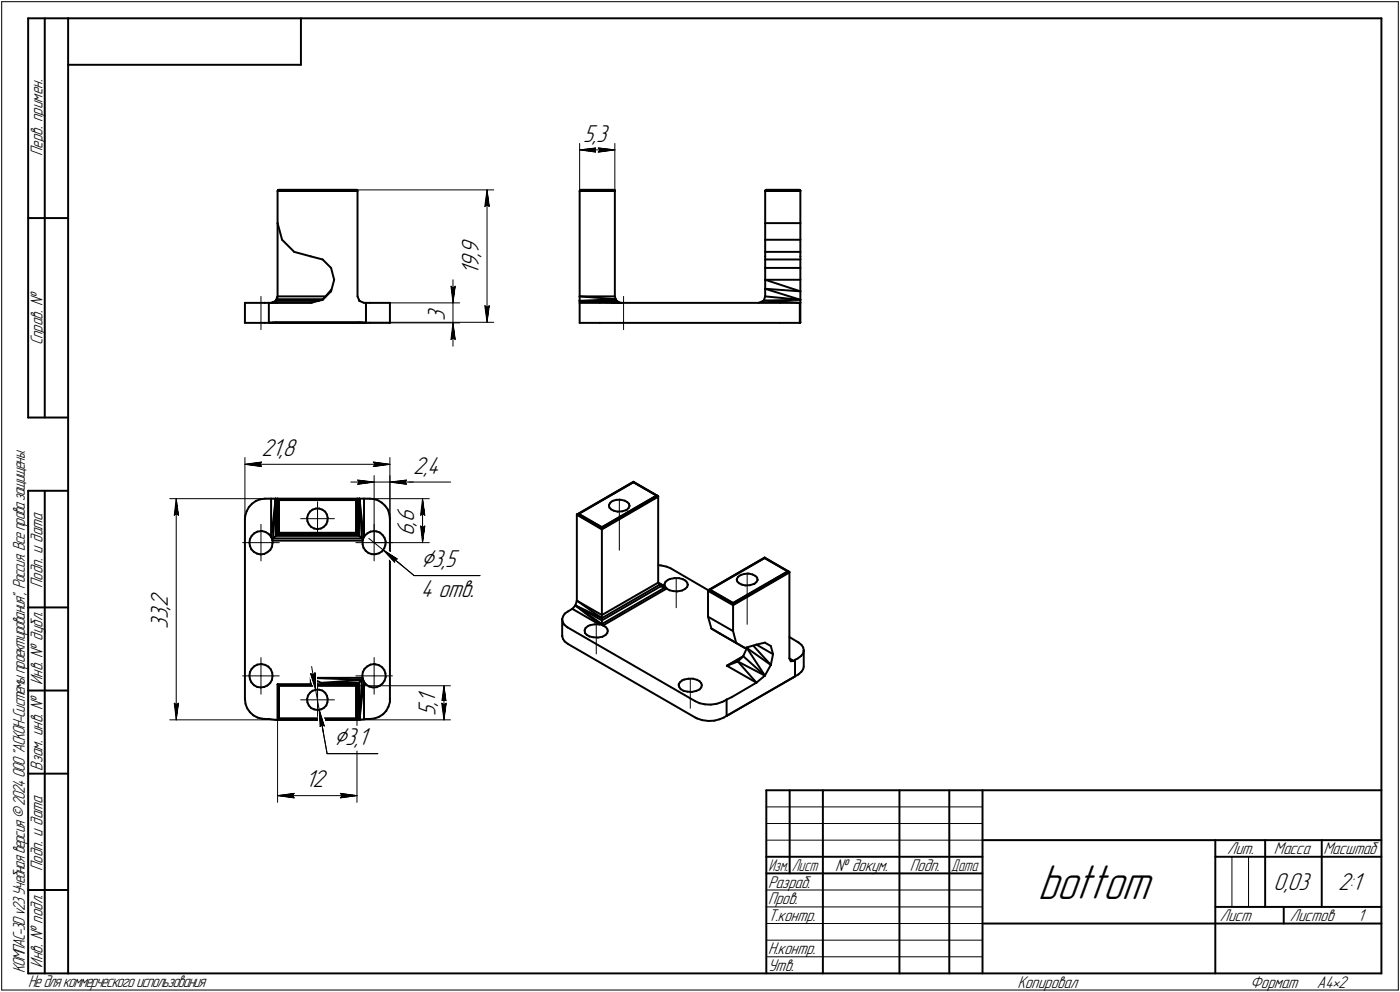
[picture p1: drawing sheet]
<svg xmlns="http://www.w3.org/2000/svg" width="421mm" height="298mm" viewBox="0 0 421 298" stroke-linecap="round" stroke-linejoin="round" font-family="sans-serif">
<defs><g id="words">
<text font-size="15.6" x="312.1" y="270.1">bottom</text>
<g font-size="8.5">
<text x="126.6" y="170.4">⌀3,5</text>
<text x="100.4" y="223.9">⌀3,</text>
</g>
<g font-size="7.8">
<text x="175.4" y="42.5">5,3</text>
<text x="144" y="77.3" transform="rotate(-90 144 77.3)">,</text>
<text x="144" y="76.3" transform="rotate(-90 144 76.3)">9</text>
<text x="144" y="82.6" transform="rotate(-90 144 82.6)">1</text>
<text x="144" y="80.5" transform="rotate(-90 144 80.5)">9</text>
<text x="133.7" y="96.3" transform="rotate(-90 133.7 96.3)">3</text>
<text x="78.7" y="137">21,8</text>
<text x="124.3" y="142.4">2,4</text>
<text x="124.6" y="161.1" transform="rotate(-90 124.6 161.1)">6</text>
<text x="124.6" y="157.9" transform="rotate(-90 124.6 157.9)">,</text>
<text x="124.6" y="156.9" transform="rotate(-90 124.6 156.9)">6</text>
<text x="126.6" y="179.5">4 отв.</text>
<text x="50.5" y="183.3" transform="rotate(-90 50.5 183.3)">,</text>
<text x="50.5" y="182.3" transform="rotate(-90 50.5 182.3)">2</text>
<text x="50.5" y="188.9" transform="rotate(-90 50.5 188.9)">3</text>
<text x="50.5" y="186.1" transform="rotate(-90 50.5 186.1)">3</text>
<text x="131" y="215.1" transform="rotate(-90 131 215.1)">5</text>
<text x="131" y="212.3" transform="rotate(-90 131 212.3)">,</text>
<text x="131" y="211.2" transform="rotate(-90 131 211.2)">1</text>
<text x="107.7" y="223.9">1</text>
<text x="91.9" y="236.6">12</text>
<text x="383" y="267.5">0,03</text>
<text x="402.4" y="267.5">2:1</text>
</g>
<g font-size="5.4">
<text x="12.8" y="46.9" transform="rotate(-90 12.8 46.9)">Перв. примен.</text>
<text x="12.8" y="103.8" transform="rotate(-90 12.8 103.8)">Справ. №</text>
<text x="12.8" y="176.7" transform="rotate(-90 12.8 176.7)">Подп. и дата</text>
<text x="12.8" y="205.8" transform="rotate(-90 12.8 205.8)">Инв. № дубл.</text>
<text x="12.8" y="231.6" transform="rotate(-90 12.8 231.6)">Взам. инв. №</text>
<text x="369.1" y="256.8">Лит.</text>
<text x="383.1" y="256.8">Масса</text>
<text x="398" y="256.8">Масштаб</text>
<text x="12.8" y="261.7" transform="rotate(-90 12.8 261.7)">Подп. и дата</text>
<text x="251.2" y="261.8">№ докум.</text>
<text x="273.6" y="261.8">Подп.</text>
<text x="231" y="266.8">Разраб.</text>
<text x="231" y="271.8">Пров.</text>
<text x="231" y="276.8">Т.контр.</text>
<text x="366.9" y="276.8">Лист</text>
<text x="387.9" y="276.8">Листов</text>
<text x="408.4" y="276.8">1</text>
<text x="231" y="286.8">Н.контр.</text>
<text x="7.5" y="292.5" transform="rotate(-90 7.5 292.5)">КОМПАС-3Dv23Учебнаяверсия©2024ООО&quot;АСКОН-Системыпроектирования&quot;, Россия. Всеправазащищены.</text>
<text x="12.8" y="290.8" transform="rotate(-90 12.8 290.8)">Инв. № подл.</text>
<text x="231" y="291.8">Утв.</text>
<text x="8.5" y="296.7">Недлякоммерческогоиспользования</text>
<text x="306" y="296.8">Копировал</text>
<text x="376" y="296.8">Формат</text>
<text x="396" y="296.8">A4•2</text>
</g>
<g font-size="5.3">
<text x="231.1" y="261.8">Изм.</text>
<text x="238.1" y="261.8">Лист</text>
<text x="286.1" y="261.8">Дата</text>
</g>
</g></defs>
<g fill="none" stroke="#000" stroke-width=".59">
<path d="M8.5 5.5v120zM8.5 5.5h12zM13.5 5.5v120zM20.5 5.5v287zM20.5 5.5h395zM20.5 19.5h70zM90.5 5.5v14zM415.5 5.5v287zM83.5 57.4h24zM83.5 57.4v9.7zM83.6 57.2l-.1 .2zM83.6 57.2h.1"/>
<path d="M83.6 57.2h23.8zM83.7 57.1h.1zM83.7 57.1h.1M83.7 57.1h23.7zM83.9 57.1h.1M83.8 57.1h23.4zM83.9 57.1h23.2zM107.2 57.1h.1M107.2 57.1h.2zM107.4 57.2h.1M107.4 57.2l.1 .2zM107.5 57.4v31.7z"/>
<path d="M174.3 57.4h10.6zM174.3 57.4v31.7zM174.4 57.2h.1M174.4 57.2h10.5zM174.4 57.2l-.1 .2zM174.5 57.1h.2zM174.5 57.1h10.3zM174.7 57.1h.1M174.7 57.1h9.9zM174.8 57.1h9.8zM184.6 57.1h.2zM184.9 57.2h.1"/>
<path d="M184.9 57.2v.2zM184.9 57.4v31.7zM230.1 57.4v9.7zM230.1 57.4h10.6zM230.2 57.2h10.5zM230.2 57.2l-.1 .2zM230.3 57.1h10.3zM230.3 57.1h.2zM230.3 57.1h.1M230.5 57.1h.1M230.5 57.1h9.9zM240.4 57.1h.2z"/>
<path d="M240.6 57.1h.1M240.7 57.2v.2zM240.7 57.4v9.7zM8.5 65.5h12zM83.5 67.1l1.3 5zM83.5 67.1v22zM84.8 72.1l3.7 3.6zM88.5 75.7l5 1.3zM93.5 77l3.5 1zM97 78l2.6 2.5zM230.1 78h10.6zM230.1 72.1v3.6z"/>
<path d="M230.1 72.1h10.6zM230.1 67.1h10.6zM230.1 77v1zM230.1 75.7v1.3zM230.1 75.7h10.6zM230.1 78v2.5zM230.1 67.1v5zM240.7 75.7v1.3zM240.7 67.1v5zM240.7 78v2.5zM240.7 77v1zM240.7 72.1v3.6z"/>
<path d="M73.7 91v6zM73.7 91h6zM73.7 97h6zM79.7 91h1.2zM79.7 97h1.8zM80.9 96.9h.1zM80.9 91h2.2zM80.9 96.9h.1M80.9 91v5.9zM80.9 96.9h.2zM80.9 96.9l.6 .1zM81.1 96.9h.1"/>
<path d="M81.1 96.9l.4 .1zM81.6 91h.1M81.5 97l.4-.1zM81.5 97h28zM81.6 91l1.2-.5zM81.6 91h.3zM81.9 91l.2-.1zM81.9 96.9h27.2zM82 91h.1M81.9 96.9h1.2zM82.1 90.9h11.8zM82.1 90.9l.9-.5z"/>
<path d="M83 90.4h12.9zM83.1 91h10.4zM83.1 96.9h24.8zM83.3 89.9l-.3 .5zM83.3 89.9h13.8zM83.5 89.1l-.6 1.3zM83.5 89.1h14.5zM83.5 89.1l-.2 .8zM93.5 91l3.5-.9zM96.9 90.2l.2-.3zM99.6 87.5l-2.6 2.6zM99.6 80.5l.9 3.6z"/>
<path d="M99.7 87l-2.7 3.1zM100.5 84.1l-.9 3.4zM107.5 89.1l.4 1zM107.9 90.1l.2 .3zM107.9 96.9h1.2zM108 90.4l.2 .1zM108.1 90.4l1.4 .6zM109.1 96.9l.4 .1zM109.5 91h.6zM109.5 97l.3-.1zM109.5 97h.5zM109.5 97h1.8z"/>
<path d="M109.8 96.9h.1M109.9 96.9h.1M109.9 96.9h.2zM110.1 96.9h.1M110 96.9h.1M110.1 91v5.9zM110.1 91h1.2zM111.3 97h6zM111.3 91h6zM117.3 91v6zM174.3 90.4l10.9-.5zM174.3 90.4h11.2z"/>
<path d="M174.3 90.4l12 .5zM174.3 89.1v1.3zM174.3 89.1h10.6zM174.3 90.4v.6zM174.3 90.4l11.6 .6zM174.3 89.1l10.9 .8zM174.3 91v6zM174.3 91h6zM174.3 97h6zM180.3 91h54.2zM180.3 97h54.2zM184.9 89.1l.3 .8z"/>
<path d="M185.2 89.9l.3 .5zM185.5 90.4l.8 .5zM185.8 91h.1zM185.9 91h.7zM186.3 90.9l.3 .1zM186.6 91h.3zM228.2 91l1.5-.7zM229.7 90.3h.1M229.7 90.3l11 .7zM229.7 90.3l11-.2zM230.1 84.1v2.7zM230.1 86.8v2.3z"/>
<path d="M230.1 86.8l10.6 3.3zM230.1 89.1l-.4 1.2zM230.1 89.1l10.6 1zM230.1 80.5h10.6zM230.1 84.1l10.6 3.4zM230.1 80.5v3.6zM230.1 84.1h10.6zM230.1 86.8l10.6 .7zM234.5 91h6zM234.5 97h6zM240.5 97h.1M240.5 96.9h.1"/>
<path d="M240.6 96.9h.1M240.5 91h.2zM240.5 91v6zM240.6 97h.1M240.7 84.1v3.4zM240.7 90.1v.9zM240.7 87.5v2.6zM240.7 80.5v3.6zM240.7 96.9h.1M240.7 91v5.9zM8.5 125.5h12zM8.5 147.5v145z"/>
<path d="M8.5 147.5h12zM13.5 147.5v145zM73.7 155.9v54.2zM73.7 155v.9zM74.2 153.7l-.5 1.3zM74.8 152.4l-.6 1.3zM75.8 151.4l1.2-.9zM75.8 151.4l-1 1zM77 150.5l1.3-.5zM77.4 159.8l1.1-.2zM78.3 150l1.4-.1zM78.5 159.6h.3z"/>
<path d="M78.8 159.6l1 .3zM79.7 149.9h1.8zM79.8 159.9l1 .5zM81.5 149.9h1.4zM81.5 149.9v11.4zM82.9 149.9l.4 10.8zM82.9 149.9l.1 11.1zM82.9 149.9l-.8 11.9zM82.9 149.9h.6zM82.9 149.9l-1.3 11.6zM83.5 149.9v10.6zM83.5 149.9h24z"/>
<path d="M83.5 149.9h.1M83.5 149.9l-.2 10.8zM83.6 149.9h.1M83.6 149.9v10.5zM83.6 149.9h23.8zM83.7 150l.1 .2zM83.7 150v10.4zM83.7 150h23.7zM83.8 150.2h.1M83.8 150.2h23.4zM83.8 150.2v10zM83.9 150.3h23.2z"/>
<path d="M83.9 150.3v9.8zM92.4 155.6l.1 1zM92.5 156.6l.4 1zM92.6 154.7l-.2 .9zM92.9 157.6l.7 .7zM93.2 153.8l.8-.6zM93.2 153.8l-.6 .9zM93.6 158.3l.9 .5zM94 153.2l1-.4zM94.5 158.8l1 .2zM95 152.8h1zM95.5 159l1-.2z"/>
<path d="M96 152.8l.9 .4zM96.5 158.8l.9-.5zM96.9 153.2l.9 .6zM97.4 158.3l.7-.7zM97.8 153.8l.5 .8zM98.3 154.6l.3 1zM98.5 156.6l-.4 1zM98.6 155.6l-.1 1zM107.1 150.3v9.8zM107.1 150.3h.1M107.2 150.2v10zM107.2 150.2l.2-.2z"/>
<path d="M107.4 150h.1M107.4 150v10.4zM107.4 149.9v10.5zM107.4 149.9h.1M107.5 149.9v10.6zM107.5 149.9h.6zM108.1 149.9l-.1 11.1zM108.1 149.9h1.4zM108.1 149.9l-.6 10.6zM108.1 149.9l1.3 11.6zM108.1 149.9l-.4 10.8zM108.1 149.9l.8 11.9z"/>
<path d="M109.5 149.9v11.4zM109.5 149.9h1.8zM111.3 149.9h.9zM111.4 159.8l1.1-.2zM112.2 149.9l1.3 .4zM112.5 159.6l.7 .1zM113.2 159.7l1 .3zM113.5 150.3l1.3 .7zM114.8 151l1 1zM115.8 152l.9 1.2zM116.7 153.2l.4 1.3zM117.1 154.5l.2 1.4z"/>
<path d="M117.3 155.9v54.2zM173.5 154.7l7.5 4.4zM173.5 154.7v25.8zM173.5 154.7h.1M173.6 154.6h.1M173.6 154.6l7.4 4.3zM173.7 154.5l.3-.1zM173.7 154.5l7.3 4.2zM173.7 154.5l16.8-9.7zM174 154.4h.1M174 154.4l16.5-9.5zM174 154.4l7 4.1z"/>
<path d="M174.1 154.4l16.4-9.5zM174.1 154.4l6.9 4zM181 158.9v.2zM181 158.7v.2zM181 158.5v.2zM181 158.7l16.8-9.7zM181 158.5h.1M181 158.4l16.4-9.5zM181 158.5l16.5-9.6zM181 158.9l17-9.8zM181 159.1l17-9.8zM181 159.1v25.7z"/>
<path d="M183.1 152l.2 .6zM183.2 151.6l-.1 .4zM183.3 152.6l.5 .5zM183.6 151l.6-.5zM183.6 151l-.4 .6zM183.8 153.1l.9 .4zM184.2 150.5l1.2-.3zM184.7 153.5l1.1 .3zM185.4 150.2h1.3zM185.8 153.8l1.3-.1zM186.7 150.2l1.2 .3zM187.1 153.7l1.1-.4z"/>
<path d="M187.9 150.5l.7 .4zM188.2 153.3l.3-.1zM188.5 153.2l.6-.5zM188.6 150.9l.5 .5zM189.1 151.4l.2 .6zM189.3 152.1l-.2 .6zM189.3 152.1h.1M190.5 144.9l6.9 4zM190.5 144.9l7 4zM190.5 144.8l7.3 4.2zM190.5 144.9h.1M197.5 148.9h.1"/>
<path d="M197.5 148.9l.3 .1zM197.8 149l.2 .1zM198 149.3v25.8zM198 149.1v.2zM75 163.1l.2 1zM75.2 162l-.2 1.1zM75.2 164.1l.4 1zM75.6 165.1l.8 .8zM75.7 161l-.5 1zM76.4 165.9l.9 .5zM76.5 160.3l.9-.5zM76.5 160.3l-.8 .7z"/>
<path d="M77.3 166.4l1.1 .2zM78.4 166.6l1.1-.1zM79.5 166.5l.9-.6zM80.4 165.9l.9-.6zM80.8 160.4l.7 .9zM81.5 161.3l.1 .2zM81.6 161.5l.3 .6zM81.8 164.3l-.5 1zM81.9 162.1l.1 .4zM82 162.5h27.1zM82 163.2l-.2 1.1zM82 162.5v.7z"/>
<path d="M82.1 161.8l-.2 .3zM82.1 161.8h26.8zM82.1 161.8l.9-.8zM83 161l.3-.3zM83 161h25zM83.3 160.7l.2-.2zM83.3 160.7h24.4zM83.5 160.5h.1M83.5 160.5h24zM83.6 160.4h.1M83.6 160.4h23.8zM83.7 160.4l.1-.2z"/>
<path d="M83.7 160.4h23.7zM83.8 160.2h23.4zM83.8 160.2h.1M83.9 160.1h23.2zM107.2 160.2h.1M107.2 160.2l.2 .2zM107.4 160.4h.1M107.5 160.5h.1M107.5 160.5l.2 .2zM107.7 160.7l.3 .3zM108 161l.9 .8zM108.9 161.8l.2 .3z"/>
<path d="M109.1 162.5v1.1zM109.1 163.6l.2 1zM109.1 162.1v.4zM109.3 164.6l.7 .9zM109.4 161.5l-.3 .6zM109.5 161.3l-.1 .2zM109.6 161l.9-.7zM109.6 161l-.1 .3zM110 165.5l.8 .7zM110.5 160.3l.9-.5zM110.8 166.2l1 .3zM111.8 166.5h1.1z"/>
<path d="M112.9 166.5l1.1-.2zM114 166.3l.9-.6zM114.2 160l.9 .8zM115.1 160.8l.6 .8zM115.6 164.8l-.7 .9zM115.7 161.6l.3 1.1zM115.9 163.7l-.3 1.1zM116 162.7l-.1 1zM198 175.1l.3 .7zM198 175.1l2 1.1zM198 169.8l.8 .1zM198.1 175.3l1.9 1z"/>
<path d="M198.2 175.7l1.7 .9zM198.3 175.8l.4 .4zM198.7 176.2l1.2 .4zM198.8 169.9l1.6 .4zM199.8 175.7l.2 .5zM199.9 176.6h.4zM199.9 175.4l-.1 .3zM200 176.3l.3 .3zM200 176.2h.1M200.2 174.8l.7-.6zM200.2 174.8l-.3 .6zM200.3 176.6l.2 .3z"/>
<path d="M200.4 170.3l1.3 .5zM200.5 176.9l.8 .5zM200.9 174.2l.6-.2zM201.3 177.4l1.1 .2zM201.5 174l1.4-.3zM201.7 170.8l11.3 6.6zM202.4 177.6l1.4 .1zM202.9 173.7h1.3zM203.8 177.7l1.3-.2zM204.2 173.7l1.2 .4zM205.1 177.5l1-.5zM205.4 174.1l.8 .4z"/>
<path d="M206.1 177l.6-.6zM206.2 174.5l.5 .6zM206.7 175.1l.1 .6zM206.8 175.8l-.1 .6zM206.8 175.8h.1M212.9 177.5v7.8zM212.9 177.5l7.6 4.4zM213 177.4l7.5 4.3zM213 177.4l-.1 .1zM213.1 177.3l7.4 4.2zM213.1 177.3l.3-.1zM213.1 177.3l16.9-9.7z"/>
<path d="M213.1 177.3h.1M213.5 177.2h.1M213.4 177.2l7.1 4.1zM213.4 177.2l16.6-9.6zM213.5 177.2l16.5-9.5zM213.5 177.2l7 4zM221.6 174.2l.1 .6zM221.7 173.9l-.1 .3zM221.7 174.8l.5 .5zM222 173.3l.8-.5zM222 173.3l-.3 .6zM222.2 175.3l.9 .4z"/>
<path d="M222.8 172.8l1.1-.3zM223.1 175.7l1.1 .2zM223.9 172.5l1.3-.1zM224.2 175.9h1.4zM225.2 172.4l1.1 .2zM225.6 175.9l1.1-.4zM226.3 172.6l.9 .5zM226.7 175.5l.2-.1zM226.9 175.4l.6-.5zM227.2 173.1l.5 .5zM227.7 173.6l.1 .6zM227.8 174.3l-.3 .6z"/>
<path d="M227.8 174.2v.1zM230 167.7h.1M230 167.6h.1M230 167.6l7.2 4.2zM230 167.6l7 4.1zM230 167.7l6.9 4zM237 171.7h.1M237 171.7l.2 .1zM237.2 171.8l.2 .1zM237.4 172v25.9zM237.4 171.9v.1zM8.5 182.5h12z"/>
<path d="M77.4 199.7l1.1-.1zM78.5 199.6h.2zM78.7 199.6l1.1 .2zM79.8 199.8l.9 .5zM111.4 199.7l1.1-.1zM112.5 199.6h.4zM112.9 199.6l1.1 .3zM114 199.9l.9 .6zM169.1 186.2v4.9zM169.1 186v.2zM169.1 186.2l.1 .7zM169.1 191.2l.2 .8z"/>
<path d="M169.1 191.2h.1M169.2 186.9l.6 .9zM169.3 185.3l-.2 .7zM169.3 192l.5 .8zM169.8 187.8l.8 .7zM169.8 184.4l1.1-.7zM169.8 184.4l-.5 .9zM169.8 192.8l1.1 .7zM170.6 188.5l.3 .1zM170.9 183.7l1.2-.7zM170.9 188.6l38.2 22.1zM170.9 193.5l38.2 22.1z"/>
<path d="M172.1 183l8.1 4.6zM173.1 181.9l7.9 3.9zM173.1 181.9l7.9 4.5zM173.1 181.9l7.9 5.6zM173.1 181.9l-1 1.1zM173.1 181.9l7.2 5.7zM173.5 180.5l-.4 1.4zM173.5 180.5l7.5 4.3zM173.5 180.5l7.5 5.3zM175.9 189.3v.3zM175.9 189.6v.6zM175.9 190.2l.5 .6z"/>
<path d="M176.1 188.7l.8-.6zM176.1 188.7l-.2 .6zM176.4 190.8l.9 .5zM176.9 188.1l.6-.2zM177.3 191.3l1.2 .2zM177.5 187.9l1.3-.3zM178.5 191.5l1.3 .1zM178.8 187.6h1.4zM179.8 191.6l1.4-.3zM180.2 187.6h.1zM180.3 187.6l.7 .2zM181 187.5v.3z"/>
<path d="M181 185.8v.6zM181 187.5l18.9-10.9zM181 186.4l17.7-10.2zM181 184.8l17-9.7zM181 184.8v1zM181 185.8l17.3-10zM181 186.4v1.1zM181 187.8l.4 .2zM181.2 191.3l.9-.5zM181.4 188l19.1-11.1zM181.4 188l.7 .4zM182.1 188.4l.5 .6z"/>
<path d="M182.6 190.2l-.5 .6zM182.6 189l.2 .6zM182.8 189.6l-.2 .6zM212.9 185.3l7.6 4.4zM212.9 185.3l1.1 3.6zM214 188.9l2.5 1.5zM214 188.9l7.4 4.3zM216.5 190.4l7.5 4.3zM220.5 181.3v.2zM220.5 181.7v.2zM220.5 181.5v.2zM220.5 181.2l16.4-9.5z"/>
<path d="M220.5 181.5l16.7-9.7zM220.5 189.7l.9 3.5zM220.5 181.2h.1M220.5 181.9l16.9-9.9zM220.5 181.9v7.8zM220.5 181.3l16.5-9.6zM220.5 181.7l16.9-9.8zM221.4 193.2l2.6 1.5zM221.9 198.8l1.6-1.6zM221.9 198.8l5.6 6.3zM221.9 198.8l8.1 4.2zM223.5 197.2l6.5 5.8z"/>
<path d="M224 194.7l3.5-1zM224.6 194.6v.1zM224.6 194.7l-1.1 2.5zM224.6 194.7l5.4 8.3zM224.6 194.7l7.2 5.1zM226.6 194.1l5.2 5.7zM227.5 193.7l2.5-.6zM227.5 193.7l5 2.9zM230 193.1l1.8 1zM231.8 199.8l-1.8 3.2zM231.8 194.1l.7 2.5zM232.5 196.6l-.7 3.2z"/>
<path d="M237.4 197.9l.3 .6zM237.4 197.9l1.4 .7zM237.4 191.4l2.5 1.6zM237.7 198.5l.1 .2zM237.8 198.7l1-.1zM238.8 198.6l.3-.3zM239.1 198.3v4.8zM239.1 198.3l.8-.4zM239.9 197.9l1.1-.8zM239.9 193l.3 .1zM240.2 193.1l.8 .7zM241 193.8l.6 .8z"/>
<path d="M241.6 196.3l-.6 .8zM241.6 194.6l.1 .8zM241.7 195.5l-.1 .8zM241.7 195.5h.1M241.7 195.4v4.9zM8.5 207.5h12zM73.7 210.1l.1 1.4zM73.8 211.5l.5 1.4zM74.3 212.9l.9 1.1zM75 203l.2 1.1zM75.2 201.9l-.2 1.1zM75.2 204.1l.4 1z"/>
<path d="M75.2 214l1 1zM75.6 205.1l.8 .8zM75.7 201l-.5 .9zM76.2 215l1.3 .6zM76.4 205.9l.9 .5zM76.5 200.2l.9-.5zM76.5 200.2l-.8 .8zM77.3 206.4l1.1 .2zM77.5 215.6l1.3 .4zM78.4 206.6l1.1-.2zM78.8 216l.9 .1zM79.5 206.4l.9-.4z"/>
<path d="M79.7 216.1h1.2zM80.4 206l.9-.8zM80.7 200.3l.7 .9zM80.9 216.1l2 .2zM81.4 201.2l.5 1zM81.8 204.3l-.5 .9zM81.9 202.2l.1 1zM82 203.2l-.2 1.1zM82.9 216.3h.2zM83.1 216.3h.4zM83.5 205.7h24zM83.5 205.7v10.6z"/>
<path d="M83.5 216.3h24zM83.6 205.7h.1M83.6 216.2h.1M83.6 205.7h23.8zM83.6 205.7v10.5zM83.6 216.2h23.8zM83.7 205.8h.1M83.7 216.2h.1M83.7 216.2h23.7zM83.7 205.8v10.4zM83.7 205.8l.1 .2zM83.7 205.8h23.7z"/>
<path d="M83.8 216l-.1 .2zM83.9 206.1h.1M83.8 206v10zM83.8 216h23.4zM83.8 206h23.4zM83.9 215.9h23.2zM83.9 215.9h.1M83.9 206.1h23.2zM83.9 206.1v9.8zM92.4 210.1l.1 1zM92.5 211.1l.4 .9zM92.6 209l-.2 1.1z"/>
<path d="M92.9 212l.7 .8zM93.2 208.2l.8-.6zM93.2 208.2l-.6 .8zM93.5 203.7v2zM93.5 203.7h15.6zM93.5 203.7l3.1 1.5zM93.5 203.7l15.4 .6zM93.6 212.8l.9 .4zM94 207.6l1-.3zM94.5 213.2l1 .2zM95 207.3h1zM95.5 213.4l1-.2z"/>
<path d="M96 207.3l.9 .2zM96.5 213.2l.9-.4zM96.6 205.2l12.3-.9zM96.6 205.2l1.8 .5zM96.6 205.2l-.1 .5zM96.6 205.2l11.4-.1zM96.6 205.2v.5zM96.6 205.2l11.1 .3zM96.9 207.5l.9 .7zM97.4 212.8l.7-.8zM97.8 208.2l.5 .8zM98.3 209l.3 1.1z"/>
<path d="M98.4 205.7l9.3-.2zM98.5 211.1l-.4 .9zM98.6 210.1l-.1 1zM107.1 206.1h.1M107.2 216h.1M107.1 206.1v9.8zM107.2 206l.2-.2zM107.2 216l.2 .2zM107.2 206v10zM107.4 205.8h.1M107.4 216.2h.1M107.4 205.8v10.4z"/>
<path d="M107.4 205.7v10.5zM107.4 205.7h.1M107.5 216.3h.1M107.5 205.7v10.6zM107.5 216.3h.4zM107.7 205.5l.4 10.8zM107.7 205.5l-.2 10.8zM107.7 205.5l-.2 .2zM107.9 216.3h.2zM108 205.1l-.3 .4zM108 205.1l.1 11.2zM108.1 216.3l1.4-.1z"/>
<path d="M108.9 204.3l-.9 .8zM108.9 204.3l-.8 12zM109 203l.1 .7zM109.1 203.7v.3zM109.1 204l-.2 .3zM109.1 204l.3 .7zM109.1 201.9l-.1 1.1zM109.4 204.7l-1.3 11.6zM109.4 204.7l.1 .2zM109.5 204.9v11.3zM109.5 204.9l.7 .8zM109.5 216.2l.6-.1z"/>
<path d="M109.6 201l.9-.8zM109.6 201l-.5 .9zM110.1 216.1h1.2zM110.2 205.7l.9 .6zM110.5 200.2l.9-.5zM111.1 206.3l1.1 .3zM111.3 216.1l1.4-.2zM112.2 206.6l1.1-.1zM112.7 215.9l1.3-.5zM113.3 206.5l.9-.4zM114 215.4l1.2-.8zM114.2 206.1l.9-.7z"/>
<path d="M114.9 200.5l.7 .8zM115.6 201.3l.3 1.1zM115.7 204.6l-.6 .8zM115.9 202.4l.1 1.1zM116 203.5l-.3 1.1zM116.2 213.6l-1 1zM116.8 212.3l-.6 1.3zM117.3 211l-.5 1.3zM117.3 210.1v.9zM204.1 205.7v.2zM204.1 205.9l.2 .6zM204.3 206.5l.4 .6z"/>
<path d="M204.5 205.1l.6-.6zM204.5 205.1l-.4 .6zM204.7 207.1l.9 .5zM205.1 204.5l.6-.3zM205.6 207.6l1.2 .3zM205.7 204.2l1.4-.2zM206.8 207.9h1.3zM207.1 204h1.3zM208.1 207.9l1.4-.3zM208.4 204l1.2 .3zM209.1 210.7l1.3 .6zM209.1 215.6l.5 .3z"/>
<path d="M209.5 207.6l.9-.4zM209.6 204.3l.8 .4zM209.6 215.9l1.6 .5zM210.4 204.7l.5 .6zM210.4 211.3l1.6 .4zM210.9 206.6l-.5 .6zM210.9 205.3l.2 .6zM211.1 205.9l-.2 .7zM211.2 216.4l1.8 .3zM212 211.7l1.8 .1zM213 216.7l1.8-.1zM213.8 211.8l1.8-.3z"/>
<path d="M214.8 216.6l1.6-.4zM215.6 211.5l1.5-.5zM216.4 216.2l1.3-.6zM217.1 211l.6-.3zM217.7 210.7l.8-.5zM217.7 215.6l1.1-.6zM218.5 215.1h.2zM218.6 215.1h.1M218.5 210.2l1.6-.7zM218.5 210.2v4.9zM218.6 200.1l8.9 5zM218.6 200.1l4.9-2.9z"/>
<path d="M218.6 200.1l3.3-1.3zM218.6 200.1l4.5-2.5zM218.7 215.1h.1M218.7 215.1l.2-.2zM218.9 214.9l.4-.2zM219.3 214.7l19.2-11.1zM219.3 214.7l.8-.5zM220.1 209.5l7.4-4.4zM220.1 214.2l17.6-10.2zM227.5 205.1l2.5-2.1zM237.7 204l.8-.4zM238.5 203.6l.3-.1z"/>
<path d="M238.8 203.5l.1-.1zM238.9 203.4l1-.6zM239 203.3h.1M238.9 203.4h.1M239.1 203.1l-.1 .2zM239.1 203.1h.1M239.9 202.8l.3-.2zM240.2 202.6l.8-.8zM241.6 201.1l-.6 .7zM241.7 200.3l-.1 .8zM8.5 232.5h12zM230.5 237.5h185z"/>
<path d="M230.5 237.5v55zM237.5 237.5v25zM247.5 237.5v55zM270.5 237.5v55zM285.5 237.5v55zM295.5 237.5v55zM230.5 257.5h65zM295.5 252.5h120zM365.5 252.5v40zM365.5 257.5h15zM380.5 252.5v20zM380.5 257.5h35z"/>
<path d="M397.5 252.5v20zM8.5 267.5h12zM230.5 262.5h65zM295.5 277.5h70zM365.5 277.5h50zM365.5 272.5h50zM386.1 272.5v5zM8.5 292.5h12zM20.5 292.5h395z"/>
</g>
<g fill="none" stroke="#000" stroke-width=".3">
<path d="M.5 .5v297zM.5 .5h420zM420.5 .5v297zM107.1 57.1h41.4zM146.5 57.1l.7 5zM146.5 57.1l-.7 5zM146.5 57.1v39.8zM174.3 43.1v14.3zM174.3 45l5-.6zM174.3 45l5 .7zM174.3 45h10.6zM178.8 45l.5 .7z"/>
<path d="M179.3 44.4l-.5 .6zM179.9 45.7l5-.7zM179.9 44.4l.5 .6zM179.9 44.4l5 .6zM180.4 45l-.5 .7zM184.9 43.1v14.3zM145.8 62.1l.7-.5zM146.5 61.6l.7 .5zM78.5 89.1v10zM107.9 96.9h40.6zM117.3 91h21zM117.3 97h21z"/>
<path d="M135.6 86l.6 .5zM135.6 86l.6 5zM136.2 86.5l.7-.5zM136.2 84.1v6.9zM136.2 97l-.6 5zM136.2 97l.7 5zM136.2 97v7.1zM136.2 91v6zM136.9 86l-.7 5zM145.8 91.9l.7 5zM145.8 91.9l.7 .5zM146.5 92.4l.7-.5z"/>
<path d="M147.2 91.9l-.7 5zM187.5 89.1v10zM135.6 102l.6-.5zM136.2 101.5l.7 .5zM73.7 137.5v18.4zM73.7 139.5l5-.6zM73.7 139.5l5 .7zM73.7 139.5h43.6zM78.2 139.5l.5 .7zM78.7 138.9l-.5 .6zM112.3 138.9l.5 .6zM112.3 138.9l5 .6z"/>
<path d="M112.8 139.5l-.5 .7zM117.3 137.5v18.4zM51.1 149.9h32.4zM52.4 154.9l.6-.6zM53 149.9l.7 5zM53 154.3l.7 .6zM53 149.9l-.6 5zM53 149.9v66.4zM78.5 157.6v5.5zM90.4 155.9h5.1zM95.5 155.9h5.1zM95.5 155.9v5.1z"/>
<path d="M95.5 150.8v5.1zM105.5 144.9h7zM107.5 144.3l5 .6zM107.5 144.3l.5 .6zM107.5 145.5l5-.6zM108 144.9l-.5 .6zM109.5 149.9h19.6zM112.3 140.2l5-.7zM112.5 157.6v5.5zM112.5 142.9v20.2zM112.5 144.9h4.8zM117.3 142.9v13z"/>
<path d="M117.3 144.9h5zM117.3 144.9l5 .6zM117.3 144.9l5-.6zM117.3 144.9h7zM121.8 144.9l.5 .6zM122.3 144.9h13.3zM122.3 144.3l-.5 .6zM126.5 154.9l.6-.6zM126.5 158.1l.6 5zM126.5 158.1l.6 .5zM127.1 149.9l.7 5zM127.1 154.3l.7 .6z"/>
<path d="M127.1 149.9l-.6 5zM127.1 158.6l.7-.5zM127.1 149.9v13.2zM127.8 158.1l-.7 5zM186.3 149.9v15.5zM73 163.1h5.5zM78.5 163.1h5.5zM78.5 163.1v5.5zM107 163.1h5.5zM110.9 161.8l4.3 3.5zM112.5 163.1h5.5zM112.5 163.1v5.5z"/>
<path d="M112.5 163.1h16.6zM115.2 165.3l9.3 7.7zM115.2 165.3l3.5 3.7zM115.2 165.3l4.3 2.7zM115.2 165.3l5.4 4.5zM118.7 168.1v.9zM118.7 168.1l.8-.1zM124.5 173h19.9zM203.4 173.7v8.9zM224.7 172.1v15.5zM78.5 197.6v5.5zM112.5 197.6v5.5z"/>
<path d="M179.3 187.6v8.9zM51.1 216.3h32.4zM52.4 211.3l.6 5zM52.4 211.3l.6 .5zM53 211.8l.7-.5zM53.7 211.3l-.7 5zM73 203.1h5.5zM78.5 203.1h5.5zM78.5 203.1v5.5zM83.5 211v30.1zM90.4 210.3h5.1zM93.4 202.4l.7 .4z"/>
<path d="M93.4 202.4l1.5 4.9zM93.7 200.3l1.2 7zM94.7 202.2l.2 5.1zM94.7 202.2l-.6 .6zM94.9 207.3l1.1 6.1zM95.5 210.3h5.1zM95.5 210.3v5.1zM95.5 205.1v5.2zM96 213.4l2.4 13.1zM96 213.4l.3 5zM96 213.4l1.5 4.8zM96 213.4l1.3 6.8z"/>
<path d="M96.9 217.8l-.6 .6zM96.9 217.8l.6 .4zM107 203.1h5.5zM107.1 206.1h28.4zM107.4 216.2v24.9zM107.5 216.3h28zM112.5 203.1h5.5zM112.5 203.1v5.5zM132.8 211.1l.7-.5zM132.8 211.3l.7 5zM132.8 211.3l.7 .5zM133.5 206.1l.7 5z"/>
<path d="M133.5 210.6l.7 .5zM133.5 206.1l-.7 5zM133.5 211.8l.7-.5zM133.5 206.1v10.2zM134.2 211.3l-.7 5zM207.6 203.9v9zM83.5 239.1l5-.7zM83.5 239.1l5 .7zM83.5 239.1h23.9zM88 239.1l.5 .7zM88.5 238.4l-.5 .7zM98.4 226.5h15.2z"/>
<path d="M102.4 239.8l5-.7zM102.4 238.4l.5 .7zM102.4 238.4l5 .7zM102.9 239.1l-.5 .7zM230.5 247.5h65zM230.5 252.5h65zM230.5 242.5h65zM370.5 257.5v15zM375.5 257.5v15zM230.5 267.5h65zM230.5 272.5h65zM230.5 277.5h65z"/>
<path d="M.5 297.5h420zM230.5 282.5h65zM230.5 287.5h65z"/>
</g>
<g fill="#fff" stroke="#fff" stroke-width=".3">
<path d="M138.3 71.3h7.2zM138.3 71.4h7.2zM138.3 71.5h7.2zM138.3 71.5h7.2zM138.3 71.6h7.2zM138.3 71.7h7.2zM138.3 71.8h7.2zM138.3 71.9h7.2zM138.3 72h7.2zM138.3 72.1h7.2zM138.3 72.1h7.2zM138.3 72.2h7.2zM138.3 72.3h7.2zM138.3 72.4h7.2zM138.3 72.5h7.2zM138.3 72.6h7.2zM138.3 72.6h7.2zM138.3 72.7h7.2zM138.3 72.8h7.2zM138.3 72.9h7.2zM138.3 73h7.2zM138.3 73.1h7.2zM138.3 73.2h7.2zM138.3 73.2h7.2zM138.3 73.3h7.2zM138.3 73.4h7.2zM138.3 73.5h7.2zM138.3 73.6h7.2zM138.3 73.7h7.2zM138.3 73.7h7.2zM138.3 73.8h7.2zM138.3 73.9h7.2zM138.3 74h7.2zM138.3 74.1h7.2zM138.3 74.2h7.2zM138.3 74.3h7.2zM138.3 74.3h7.2zM138.3 74.4h7.2zM138.3 74.5h7.2zM138.3 74.6h7.2zM138.3 74.7h7.2zM138.3 74.8h7.2zM138.3 74.8h7.2zM138.3 74.9h7.2zM138.3 75h7.2zM138.3 75.1h7.2zM138.3 75.2h7.2zM138.3 75.3h7.2zM138.3 75.4h7.2zM138.3 75.4h7.2zM138.3 75.5h7.2zM138.3 75.6h7.2zM138.3 75.7h7.2zM138.3 75.8h7.2zM138.3 75.9h7.2zM138.3 75.9h7.2zM138.3 76h7.2zM138.3 76.1h7.2zM138.3 76.2h7.2zM138.3 76.3h7.2zM138.3 76.4h7.2zM138.3 76.5h7.2zM138.3 76.5h7.2zM138.3 76.6h7.2zM138.3 76.7h7.2zM138.3 76.8h7.2zM138.3 76.9h7.2zM138.3 77h7.2zM138.3 77h7.2zM138.3 77.1h7.2zM138.3 77.2h7.2zM138.3 77.3h7.2zM138.3 77.4h7.2zM138.3 77.5h7.2zM138.3 77.6h7.2zM138.3 77.6h7.2zM138.3 77.7h7.2zM138.3 77.8h7.2zM138.3 77.9h7.2zM138.3 78h7.2zM138.3 78.1h7.2zM138.3 78.1h7.2zM138.3 78.2h7.2zM138.3 78.3h7.2zM138.3 78.4h7.2zM138.3 78.5h7.2zM138.3 78.6h7.2zM138.3 78.7h7.2zM138.3 78.7h7.2zM138.3 78.8h7.2zM138.3 78.9h7.2zM138.3 79h7.2zM138.3 79.1h7.2zM138.3 79.2h7.2zM138.3 79.2h7.2zM138.3 79.3h7.2zM138.3 79.4h7.2zM138.3 79.5h7.2zM138.3 79.6h7.2zM138.3 79.7h7.2zM138.3 79.8h7.2zM138.3 79.8h7.2zM138.3 79.9h7.2zM138.3 80h7.2zM138.3 80.1h7.2zM138.3 80.2h7.2zM138.3 80.3h7.2zM138.3 80.3h7.2zM138.3 80.4h7.2zM138.3 80.5h7.2zM138.3 80.6h7.2zM138.3 80.7h7.2zM138.3 80.8h7.2zM138.3 80.9h7.2zM138.3 80.9h7.2zM138.3 81h7.2zM138.3 81.1h7.2zM138.3 81.2h7.2zM138.3 81.3h7.2zM138.3 81.4h7.2zM138.3 81.4h7.2zM138.3 81.5h7.2zM138.3 81.6h7.2zM138.3 81.7h7.2zM138.3 81.8h7.2zM138.3 81.9h7.2zM138.3 82h7.2zM138.3 82h7.2zM138.3 82.1h7.2zM138.3 82.2h7.2zM138.3 82.3h7.2zM138.3 82.4h7.2zM138.3 82.5h7.2zM138.3 82.5h7.2z"/>
<path d="M146.4 57.3h.2zM146.4 57.4h.2zM146.4 57.5h.3zM146.3 57.6h.4zM146.3 57.7h.4zM146.2 57.7h.6zM146.2 57.8h.6zM146.2 57.9h.7zM146.1 58h.8zM146.1 58.1h.9zM146.1 58.2h.9zM146 58.3h1zM146 58.3h1.1zM146 58.4h1.1zM146 58.5h1.2zM146 58.6h1.2zM145.9 58.7h1.3zM145.9 58.8h1.3zM145.8 58.8h1.4zM145.8 58.9h1.5zM145.8 59h1.5zM145.8 59.1h1.5zM145.8 59.2h1.5zM145.8 59.3h1.5zM145.8 59.4h1.5zM145.8 59.4h1.5zM145.7 59.5h1.7zM145.7 59.6h1.7zM145.7 59.7h1.7zM145.7 59.8h1.7zM145.7 59.9h1.7zM145.7 59.9h1.7zM145.7 60h1.7zM145.6 60.1h1.9zM145.6 60.2h1.9zM145.6 60.3h1.9zM145.6 60.4h1.9zM145.6 60.5h1.9zM145.6 60.5h1.9zM145.6 60.6h1.9zM145.5 60.7h2zM145.5 60.8h2.1zM145.5 60.9h2.1zM145.5 61h2.1zM145.5 61h2.1zM145.5 61.1h2.1zM145.5 61.2h2.1zM145.5 61.3h2.1zM145.5 61.4h2.2zM145.5 61.5h2.2zM145.5 61.6h2.2zM145.5 61.6h2.2zM145.5 61.7h2.2zM145.5 61.8h2.2zM145.5 61.9h2.2zM145.4 62h2.3zM145.4 62.1h2.3zM145.4 62.1h2.3zM145.4 62.2h2.3zM145.4 62.3h2.3zM145.4 62.4h2.3zM145.4 62.5h2.3z"/>
<path d="M145.3 91.4h2.4zM145.4 91.4h2.3zM145.4 91.5h2.3zM145.4 91.6h2.3zM145.4 91.7h2.3zM145.4 91.8h2.3zM145.4 91.9h2.3zM145.4 91.9h2.3zM145.5 92h2.2zM145.5 92.1h2.2zM145.5 92.2h2.2zM145.5 92.3h2.2zM145.5 92.4h2.2zM145.5 92.5h2.2zM145.5 92.5h2.2zM145.5 92.6h2.1zM145.5 92.7h2.1zM145.5 92.8h2.1zM145.5 92.9h2.1zM145.5 93h2.1zM145.5 93h2.1zM145.5 93.1h2.1zM145.5 93.2h2zM145.6 93.3h1.9zM145.6 93.4h1.9zM145.6 93.5h1.9zM145.6 93.6h1.9zM145.6 93.6h1.9zM145.6 93.7h1.9zM145.6 93.8h1.9zM145.7 93.9h1.7zM145.7 94h1.7zM145.7 94.1h1.7zM145.7 94.1h1.7zM145.7 94.2h1.7zM145.7 94.3h1.7zM145.7 94.4h1.7zM145.8 94.5h1.5zM145.8 94.6h1.5zM145.8 94.7h1.5zM145.8 94.7h1.5zM145.8 94.8h1.5zM145.8 94.9h1.5zM145.8 95h1.5zM145.8 95.1h1.4zM145.9 95.2h1.3zM145.9 95.2h1.3zM146 95.3h1.2zM146 95.4h1.2zM146 95.5h1.1zM146 95.6h1.1zM146 95.7h1zM146.1 95.8h.9zM146.1 95.8h.9zM146.1 95.9h.8zM146.2 96h.7zM146.2 96.1h.6zM146.2 96.2h.6zM146.3 96.3h.4zM146.3 96.4h.4zM146.4 96.4h.3zM146.4 96.5h.2zM146.4 96.6h.2z"/>
<path d="M128.1 91.8h7.2zM128.1 91.9h7.2zM128.1 91.9h7.2zM128.1 92h7.2zM128.1 92.1h7.2zM128.1 92.2h7.2zM128.1 92.3h7.2zM128.1 92.4h7.2zM128.1 92.5h7.2zM128.1 92.5h7.2zM128.1 92.6h7.2zM128.1 92.7h7.2zM128.1 92.8h7.2zM128.1 92.9h7.2zM128.1 93h7.2zM128.1 93h7.2zM128.1 93.1h7.2zM128.1 93.2h7.2zM128.1 93.3h7.2zM128.1 93.4h7.2zM128.1 93.5h7.2zM128.1 93.6h7.2zM128.1 93.6h7.2zM128.1 93.7h7.2zM128.1 93.8h7.2zM128.1 93.9h7.2zM128.1 94h7.2zM128.1 94.1h7.2zM128.1 94.1h7.2zM128.1 94.2h7.2zM128.1 94.3h7.2zM128.1 94.4h7.2zM128.1 94.5h7.2zM128.1 94.6h7.2zM128.1 94.7h7.2zM128.1 94.7h7.2zM128.1 94.8h7.2zM128.1 94.9h7.2zM128.1 95h7.2zM128.1 95.1h7.2zM128.1 95.2h7.2zM128.1 95.2h7.2zM128.1 95.3h7.2zM128.1 95.4h7.2zM128.1 95.5h7.2zM128.1 95.6h7.2zM128.1 95.7h7.2zM128.1 95.8h7.2zM128.1 95.8h7.2zM128.1 95.9h7.2zM128.1 96h7.2zM128.1 96.1h7.2zM128.1 96.2h7.2zM128.1 96.3h7.2z"/>
<path d="M135 85.5h2.5zM135.1 85.6h2.4zM135.1 85.7h2.4zM135.1 85.8h2.4zM135.1 85.9h2.4zM135.1 85.9h2.4zM135.1 86h2.4zM135.1 86.1h2.4zM135.2 86.2h2.2zM135.2 86.3h2.2zM135.2 86.4h2.2zM135.2 86.4h2.2zM135.2 86.5h2.2zM135.2 86.6h2.2zM135.2 86.7h2.2zM135.3 86.8h2zM135.3 86.9h2zM135.3 87h2zM135.3 87h2zM135.3 87.1h2zM135.3 87.2h2zM135.3 87.3h2zM135.3 87.4h1.9zM135.4 87.5h1.8zM135.4 87.5h1.8zM135.4 87.6h1.8zM135.4 87.7h1.8zM135.4 87.8h1.8zM135.4 87.9h1.8zM135.4 88h1.8zM135.5 88.1h1.7zM135.5 88.1h1.7zM135.5 88.2h1.7zM135.5 88.3h1.7zM135.5 88.4h1.7zM135.5 88.5h1.7zM135.5 88.6h1.7zM135.6 88.6h1.5zM135.6 88.7h1.5zM135.6 88.8h1.5zM135.6 88.9h1.5zM135.6 89h1.5zM135.6 89.1h1.5zM135.6 89.2h1.5zM135.6 89.2h1.4zM135.6 89.3h1.4zM135.6 89.4h1.4zM135.7 89.5h1.2zM135.7 89.6h1.2zM135.7 89.7h1.1zM135.8 89.7h1zM135.8 89.8h.9zM135.9 89.9h.8zM135.9 90h.8zM135.9 90.1h.8zM136 90.2h.7zM136 90.3h.6zM136 90.3h.6zM136.1 90.4h.4zM136.1 90.5h.4zM136.1 90.6h.4zM136.1 90.7h.3zM136.1 90.8h.3z"/>
<path d="M136.1 97.3h.3zM136.1 97.4h.3zM136.1 97.5h.4zM136.1 97.5h.4zM136.1 97.6h.4zM136 97.7h.6zM136 97.8h.6zM136 97.9h.7zM135.9 98h.8zM135.9 98h.8zM135.9 98.1h.8zM135.8 98.2h.9zM135.8 98.3h1zM135.7 98.4h1.1zM135.7 98.5h1.2zM135.7 98.6h1.2zM135.6 98.6h1.4zM135.6 98.7h1.4zM135.6 98.8h1.4zM135.6 98.9h1.5zM135.6 99h1.5zM135.6 99.1h1.5zM135.6 99.1h1.5zM135.6 99.2h1.5zM135.6 99.3h1.5zM135.6 99.4h1.5zM135.5 99.5h1.7zM135.5 99.6h1.7zM135.5 99.7h1.7zM135.5 99.7h1.7zM135.5 99.8h1.7zM135.5 99.9h1.7zM135.5 100h1.7zM135.4 100.1h1.8zM135.4 100.2h1.8zM135.4 100.2h1.8zM135.4 100.3h1.8zM135.4 100.4h1.8zM135.4 100.5h1.8zM135.4 100.6h1.8zM135.3 100.7h1.9zM135.3 100.8h2zM135.3 100.8h2zM135.3 100.9h2zM135.3 101h2zM135.3 101.1h2zM135.3 101.2h2zM135.3 101.3h2zM135.2 101.3h2.2zM135.2 101.4h2.2zM135.2 101.5h2.2zM135.2 101.6h2.2zM135.2 101.7h2.2zM135.2 101.8h2.2zM135.2 101.9h2.2zM135.1 101.9h2.4zM135.1 102h2.4zM135.1 102.1h2.4zM135.1 102.2h2.4zM135.1 102.3h2.4zM135.1 102.4h2.4zM135.1 102.4h2.4z"/>
<path d="M175.4 36.9h8.5zM175.4 37h8.5zM175.4 37.1h8.5zM175.4 37.2h8.5zM175.4 37.3h8.5zM175.4 37.3h8.5zM175.4 37.4h8.5zM175.4 37.5h8.5zM175.4 37.6h8.5zM175.4 37.7h8.5zM175.4 37.8h8.5zM175.4 37.8h8.5zM175.4 37.9h8.5zM175.4 38h8.5zM175.4 38.1h8.5zM175.4 38.2h8.5zM175.4 38.3h8.5zM175.4 38.4h8.5zM175.4 38.4h8.5zM175.4 38.5h8.5zM175.4 38.6h8.5zM175.4 38.7h8.5zM175.4 38.8h8.5zM175.4 38.9h8.5zM175.4 38.9h8.5zM175.4 39h8.5zM175.4 39.1h8.5zM175.4 39.2h8.5zM175.4 39.3h8.5zM175.4 39.4h8.5zM175.4 39.5h8.5zM175.4 39.5h8.5zM175.4 39.6h8.5zM175.4 39.7h8.5zM175.4 39.8h8.5zM175.4 39.9h8.5zM175.4 40h8.5zM175.4 40h8.5zM175.4 40.1h8.5zM175.4 40.2h8.5zM175.4 40.3h8.5zM175.4 40.4h8.5zM175.4 40.5h8.5zM175.4 40.6h8.5zM175.4 40.6h8.5zM175.4 40.7h8.5zM175.4 40.8h8.5zM175.4 40.9h8.5zM175.4 41h8.5zM175.4 41.1h8.5zM175.4 41.1h8.5zM175.4 41.2h8.5zM175.4 41.3h8.5zM175.4 41.4h8.5zM175.4 41.5h8.5zM175.4 41.6h8.5zM175.4 41.7h8.5zM175.4 41.7h8.5zM175.4 41.8h8.5zM175.4 41.9h8.5zM175.4 42h8.5zM175.4 42.1h8.5zM175.4 42.2h8.5zM175.4 42.2h8.5zM175.4 42.3h8.5zM175.4 42.4h8.5zM175.4 42.5h8.5zM175.4 42.6h8.5zM175.4 42.7h8.5zM175.4 42.8h8.5zM175.4 42.8h8.5zM175.4 42.9h8.5zM175.4 43h8.5zM175.4 43.1h8.5zM175.4 43.2h8.5zM175.4 43.3h8.5zM175.4 43.3h8.5zM175.4 43.4h8.5zM175.4 43.5h8.5zM175.4 43.6h8.5zM175.4 43.7h8.5zM175.4 43.8h8.5zM175.4 43.9h8.5zM175.4 43.9h8.5z"/>
<path d="M179.2 43.9h.6zM178.6 44h1.2zM178 44.1h1.8zM177.4 44.2h2.4zM176.8 44.3h3zM176.1 44.4h3.7zM175.9 44.4h3.9zM175.7 44.5h4.1zM175.5 44.6h4.3zM175.3 44.7h4.5zM175 44.8h4.8zM174.8 44.9h5zM174.6 45h5.2zM174.3 45h5.5zM174.6 45.1h5.2zM174.8 45.2h5zM174.9 45.3h4.9zM175.2 45.4h4.6zM175.3 45.5h4.5zM175.5 45.6h4.3zM175.8 45.6h4zM175.9 45.7h3.9zM176.1 45.8h3.7zM176.8 45.9h3zM177.4 46h2.4zM178 46.1h1.8zM178.6 46.1h1.2zM179.2 46.2h.6z"/>
<path d="M179.4 43.9h.7zM179.4 44h1.3zM179.4 44.1h1.9zM179.4 44.2h2.5zM179.4 44.3h3.1zM179.4 44.4h3.7zM179.4 44.4h4zM179.4 44.5h4.2zM179.4 44.6h4.4zM179.4 44.7h4.7zM179.4 44.8h4.9zM179.4 44.9h5.1zM179.4 45h5.3zM179.4 45h5.5zM179.4 45.1h5.3zM179.4 45.2h5.2zM179.4 45.3h4.9zM179.4 45.4h4.7zM179.4 45.5h4.6zM179.4 45.6h4.3zM179.4 45.6h4.2zM179.4 45.7h4zM179.4 45.8h3.7zM179.4 45.9h3.1zM179.4 46h2.5zM179.4 46.1h1.9zM179.4 46.1h1.3zM179.4 46.2h.7z"/>
<path d="M78.7 131.4h11.3zM78.7 131.5h11.3zM78.7 131.6h11.3zM78.7 131.7h11.3zM78.7 131.7h11.3zM78.7 131.8h11.3zM78.7 131.9h11.3zM78.7 132h11.3zM78.7 132.1h11.3zM78.7 132.2h11.3zM78.7 132.2h11.3zM78.7 132.3h11.3zM78.7 132.4h11.3zM78.7 132.5h11.3zM78.7 132.6h11.3zM78.7 132.7h11.3zM78.7 132.8h11.3zM78.7 132.8h11.3zM78.7 132.9h11.3zM78.7 133h11.3zM78.7 133.1h11.3zM78.7 133.2h11.3zM78.7 133.3h11.3zM78.7 133.3h11.3zM78.7 133.4h11.3zM78.7 133.5h11.3zM78.7 133.6h11.3zM78.7 133.7h11.3zM78.7 133.8h11.3zM78.7 133.9h11.3zM78.7 133.9h11.3zM78.7 134h11.3zM78.7 134.1h11.3zM78.7 134.2h11.3zM78.7 134.3h11.3zM78.7 134.4h11.3zM78.7 134.5h11.3zM78.7 134.5h11.3zM78.7 134.6h11.3zM78.7 134.7h11.3zM78.7 134.8h11.3zM78.7 134.9h11.3zM78.7 135h11.3zM78.7 135h11.3zM78.7 135.1h11.3zM78.7 135.2h11.3zM78.7 135.3h11.3zM78.7 135.4h11.3zM78.7 135.5h11.3zM78.7 135.6h11.3zM78.7 135.6h11.3zM78.7 135.7h11.3zM78.7 135.8h11.3zM78.7 135.9h11.3zM78.7 136h11.3zM78.7 136.1h11.3zM78.7 136.1h11.3zM78.7 136.2h11.3zM78.7 136.3h11.3zM78.7 136.4h11.3zM78.7 136.5h11.3zM78.7 136.6h11.3zM78.7 136.7h11.3zM78.7 136.7h11.3zM78.7 136.8h11.3zM78.7 136.9h11.3zM78.7 137h11.3zM78.7 137.1h11.3zM78.7 137.2h11.3zM78.7 137.2h11.3zM78.7 137.3h11.3zM78.7 137.4h11.3zM78.7 137.5h11.3zM78.7 137.6h11.3zM78.7 137.7h11.3zM78.7 137.8h11.3zM78.7 137.8h11.3zM78.7 137.9h11.3zM78.7 138h11.3zM78.7 138.1h11.3zM78.7 138.2h11.3zM78.7 138.3h11.3zM78.7 138.3h11.3zM78.7 138.4h11.3z"/>
<path d="M111.8 138.3h.6zM111.8 138.4h1.2zM111.8 138.5h1.8zM111.8 138.6h2.5zM111.8 138.7h3.1zM111.8 138.8h3.7zM111.8 138.9h3.9zM111.8 138.9h4.1zM111.8 139h4.3zM111.8 139.1h4.5zM111.8 139.2h4.7zM111.8 139.3h4.9zM111.8 139.4h5.1zM111.8 139.4h5.3zM111.8 139.5h5.5zM111.8 139.6h5.3zM111.8 139.7h5.1zM111.8 139.8h4.9zM111.8 139.9h4.7zM111.8 140h4.5zM111.8 140h4.3zM111.8 140.1h4.1zM111.8 140.2h3.9zM111.8 140.3h3.7zM111.8 140.4h3zM111.8 140.5h2.2zM111.8 140.5h1.5zM111.8 140.6h.7z"/>
<path d="M78.6 138.3h.6zM78 138.4h1.2zM77.3 138.5h1.9zM76.7 138.6h2.5zM76.1 138.7h3.1zM75.4 138.8h3.8zM75.3 138.9h3.9zM75.1 138.9h4.1zM74.8 139h4.4zM74.7 139.1h4.5zM74.5 139.2h4.7zM74.3 139.3h4.9zM74.1 139.4h5.1zM73.9 139.4h5.3zM73.7 139.5h5.5zM73.9 139.6h5.3zM74.1 139.7h5.1zM74.3 139.8h4.9zM74.5 139.9h4.7zM74.7 140h4.5zM74.8 140h4.4zM75.1 140.1h4.1zM75.3 140.2h3.9zM75.4 140.3h3.8zM76.2 140.4h3zM77 140.5h2.2zM77.7 140.5h1.5zM78.5 140.6h.7z"/>
<path d="M44.9 177.3h7.2zM44.9 177.4h7.2zM44.9 177.5h7.2zM44.9 177.5h7.2zM44.9 177.6h7.2zM44.9 177.7h7.2zM44.9 177.8h7.2zM44.9 177.9h7.2zM44.9 178h7.2zM44.9 178.1h7.2zM44.9 178.1h7.2zM44.9 178.2h7.2zM44.9 178.3h7.2zM44.9 178.4h7.2zM44.9 178.5h7.2zM44.9 178.6h7.2zM44.9 178.6h7.2zM44.9 178.7h7.2zM44.9 178.8h7.2zM44.9 178.9h7.2zM44.9 179h7.2zM44.9 179.1h7.2zM44.9 179.2h7.2zM44.9 179.2h7.2zM44.9 179.3h7.2zM44.9 179.4h7.2zM44.9 179.5h7.2zM44.9 179.6h7.2zM44.9 179.7h7.2zM44.9 179.7h7.2zM44.9 179.8h7.2zM44.9 179.9h7.2zM44.9 180h7.2zM44.9 180.1h7.2zM44.9 180.2h7.2zM44.9 180.3h7.2zM44.9 180.3h7.2zM44.9 180.4h7.2zM44.9 180.5h7.2zM44.9 180.6h7.2zM44.9 180.7h7.2zM44.9 180.8h7.2zM44.9 180.8h7.2zM44.9 180.9h7.2zM44.9 181h7.2zM44.9 181.1h7.2zM44.9 181.2h7.2zM44.9 181.3h7.2zM44.9 181.4h7.2zM44.9 181.4h7.2zM44.9 181.5h7.2zM44.9 181.6h7.2zM44.9 181.7h7.2zM44.9 181.8h7.2zM44.9 181.9h7.2zM44.9 181.9h7.2zM44.9 182h7.2zM44.9 182.1h7.2zM44.9 182.2h7.2zM44.9 182.3h7.2zM44.9 182.4h7.2zM44.9 182.5h7.2zM44.9 182.5h7.2zM44.9 182.6h7.2zM44.9 182.7h7.2zM44.9 182.8h7.2zM44.9 182.9h7.2zM44.9 183h7.2zM44.9 183h7.2zM44.9 183.1h7.2zM44.9 183.2h7.2zM44.9 183.3h7.2zM44.9 183.4h7.2zM44.9 183.5h7.2zM44.9 183.6h7.2zM44.9 183.6h7.2zM44.9 183.7h7.2zM44.9 183.8h7.2zM44.9 183.9h7.2zM44.9 184h7.2zM44.9 184.1h7.2zM44.9 184.1h7.2zM44.9 184.2h7.2zM44.9 184.3h7.2zM44.9 184.4h7.2zM44.9 184.5h7.2zM44.9 184.6h7.2zM44.9 184.7h7.2zM44.9 184.7h7.2zM44.9 184.8h7.2zM44.9 184.9h7.2zM44.9 185h7.2zM44.9 185.1h7.2zM44.9 185.2h7.2zM44.9 185.3h7.2zM44.9 185.3h7.2zM44.9 185.4h7.2zM44.9 185.5h7.2zM44.9 185.6h7.2zM44.9 185.7h7.2zM44.9 185.8h7.2zM44.9 185.8h7.2zM44.9 185.9h7.2zM44.9 186h7.2zM44.9 186.1h7.2zM44.9 186.2h7.2zM44.9 186.3h7.2zM44.9 186.4h7.2zM44.9 186.4h7.2zM44.9 186.5h7.2zM44.9 186.6h7.2zM44.9 186.7h7.2zM44.9 186.8h7.2zM44.9 186.9h7.2zM44.9 186.9h7.2zM44.9 187h7.2zM44.9 187.1h7.2zM44.9 187.2h7.2zM44.9 187.3h7.2zM44.9 187.4h7.2zM44.9 187.5h7.2zM44.9 187.5h7.2zM44.9 187.6h7.2zM44.9 187.7h7.2zM44.9 187.8h7.2zM44.9 187.9h7.2zM44.9 188h7.2zM44.9 188h7.2zM44.9 188.1h7.2zM44.9 188.2h7.2zM44.9 188.3h7.2zM44.9 188.4h7.2zM44.9 188.5h7.2zM44.9 188.6h7.2zM44.9 188.6h7.2zM44.9 188.7h7.2zM44.9 188.8h7.2z"/>
<path d="M52.9 150.1h.3zM52.9 150.2h.3zM52.9 150.3h.4zM52.8 150.4h.5zM52.8 150.5h.5zM52.7 150.5h.6zM52.7 150.6h.6zM52.7 150.7h.7zM52.7 150.8h.7zM52.7 150.9h.8zM52.7 151h.8zM52.6 151h.9zM52.6 151.1h1zM52.5 151.2h1.1zM52.5 151.3h1.2zM52.5 151.4h1.2zM52.4 151.5h1.4zM52.4 151.6h1.4zM52.3 151.6h1.5zM52.3 151.7h1.5zM52.3 151.8h1.5zM52.3 151.9h1.5zM52.3 152h1.5zM52.3 152.1h1.5zM52.3 152.1h1.5zM52.3 152.2h1.5zM52.2 152.3h1.7zM52.2 152.4h1.7zM52.2 152.5h1.7zM52.2 152.6h1.7zM52.2 152.7h1.7zM52.2 152.7h1.7zM52.2 152.8h1.7zM52.2 152.9h1.8zM52.2 153h1.8zM52.2 153.1h1.8zM52.2 153.2h1.8zM52.2 153.2h1.8zM52.2 153.3h1.8zM52.2 153.4h1.8zM52.1 153.5h1.9zM52.1 153.6h2zM52.1 153.7h2zM52.1 153.8h2zM52.1 153.8h2zM52.1 153.9h2zM52.1 154h2zM52.1 154.1h2zM52 154.2h2.2zM52 154.3h2.2zM52 154.3h2.2zM52 154.4h2.2zM52 154.5h2.2zM52 154.6h2.2zM52 154.7h2.2zM51.9 154.8h2.4zM51.9 154.9h2.4zM51.9 154.9h2.4zM51.9 155h2.4zM51.9 155.1h2.4zM51.9 155.2h2.4zM51.9 155.3h2.4z"/>
<path d="M51.8 210.8h2.5zM51.9 210.9h2.4zM51.9 211h2.4zM51.9 211.1h2.4zM51.9 211.2h2.4zM51.9 211.2h2.4zM51.9 211.3h2.4zM51.9 211.4h2.4zM52 211.5h2.2zM52 211.6h2.2zM52 211.7h2.2zM52 211.8h2.2zM52 211.8h2.2zM52 211.9h2.2zM52 212h2.2zM52.1 212.1h2zM52.1 212.2h2zM52.1 212.3h2zM52.1 212.3h2zM52.1 212.4h2zM52.1 212.5h2zM52.1 212.6h2zM52.1 212.7h1.9zM52.2 212.8h1.8zM52.2 212.9h1.8zM52.2 212.9h1.8zM52.2 213h1.8zM52.2 213.1h1.8zM52.2 213.2h1.8zM52.2 213.3h1.8zM52.2 213.4h1.7zM52.2 213.4h1.7zM52.2 213.5h1.7zM52.2 213.6h1.7zM52.2 213.7h1.7zM52.2 213.8h1.7zM52.2 213.9h1.7zM52.3 214h1.5zM52.3 214h1.5zM52.3 214.1h1.5zM52.3 214.2h1.5zM52.3 214.3h1.5zM52.3 214.4h1.5zM52.3 214.5h1.5zM52.3 214.5h1.5zM52.4 214.6h1.4zM52.4 214.7h1.4zM52.5 214.8h1.2zM52.5 214.9h1.2zM52.5 215h1.1zM52.6 215.1h1zM52.6 215.1h.9zM52.7 215.2h.8zM52.7 215.3h.8zM52.7 215.4h.7zM52.7 215.5h.7zM52.7 215.6h.6zM52.7 215.6h.6zM52.8 215.7h.5zM52.8 215.8h.5zM52.9 215.9h.4zM52.9 216h.3zM52.9 216.1h.3z"/>
<path d="M124.3 136.7h9.2zM124.3 136.8h9.2zM124.3 136.9h9.2zM124.3 137h9.2zM124.3 137.1h9.2zM124.3 137.2h9.2zM124.3 137.2h9.2zM124.3 137.3h9.2zM124.3 137.4h9.2zM124.3 137.5h9.2zM124.3 137.6h9.2zM124.3 137.7h9.2zM124.3 137.8h9.2zM124.3 137.8h9.2zM124.3 137.9h9.2zM124.3 138h9.2zM124.3 138.1h9.2zM124.3 138.2h9.2zM124.3 138.3h9.2zM124.3 138.3h9.2zM124.3 138.4h9.2zM124.3 138.5h9.2zM124.3 138.6h9.2zM124.3 138.7h9.2zM124.3 138.8h9.2zM124.3 138.9h9.2zM124.3 138.9h9.2zM124.3 139h9.2zM124.3 139.1h9.2zM124.3 139.2h9.2zM124.3 139.3h9.2zM124.3 139.4h9.2zM124.3 139.4h9.2zM124.3 139.5h9.2zM124.3 139.6h9.2zM124.3 139.7h9.2zM124.3 139.8h9.2zM124.3 139.9h9.2zM124.3 140h9.2zM124.3 140h9.2zM124.3 140.1h9.2zM124.3 140.2h9.2zM124.3 140.3h9.2zM124.3 140.4h9.2zM124.3 140.5h9.2zM124.3 140.5h9.2zM124.3 140.6h9.2zM124.3 140.7h9.2zM124.3 140.8h9.2zM124.3 140.9h9.2zM124.3 141h9.2zM124.3 141.1h9.2zM124.3 141.1h9.2zM124.3 141.2h9.2zM124.3 141.3h9.2zM124.3 141.4h9.2zM124.3 141.5h9.2zM124.3 141.6h9.2zM124.3 141.6h9.2zM124.3 141.7h9.2zM124.3 141.8h9.2zM124.3 141.9h9.2zM124.3 142h9.2zM124.3 142.1h9.2zM124.3 142.2h9.2zM124.3 142.2h9.2zM124.3 142.3h9.2zM124.3 142.4h9.2zM124.3 142.5h9.2zM124.3 142.6h9.2zM124.3 142.7h9.2zM124.3 142.7h9.2zM124.3 142.8h9.2zM124.3 142.9h9.2zM124.3 143h9.2zM124.3 143.1h9.2zM124.3 143.2h9.2zM124.3 143.3h9.2zM124.3 143.3h9.2zM124.3 143.4h9.2zM124.3 143.5h9.2zM124.3 143.6h9.2zM124.3 143.7h9.2zM124.3 143.8h9.2zM124.3 143.8h9.2z"/>
<path d="M122.2 143.8h.6zM121.6 143.8h1.2zM120.9 143.9h1.9zM120.3 144h2.5zM119.7 144.1h3.1zM119 144.2h3.8zM118.9 144.3h3.9zM118.6 144.4h4.2zM118.4 144.4h4.4zM118.2 144.5h4.6zM117.9 144.6h4.9zM117.8 144.7h5zM117.5 144.8h5.3zM117.3 144.9h5.5zM117.5 144.9h5.3zM117.7 145h5.1zM117.9 145.1h4.9zM118.1 145.2h4.7zM118.3 145.3h4.5zM118.4 145.4h4.4zM118.7 145.5h4.1zM118.9 145.5h3.9zM119 145.6h3.8zM119.7 145.7h3.1zM120.3 145.8h2.5zM120.9 145.9h1.9zM121.6 146h1.2zM122.2 146h.6z"/>
<path d="M107 143.8h.7zM107 143.8h1.3zM107 143.9h1.9zM107 144h2.6zM107 144.1h3.2zM107 144.2h3.7zM107 144.3h4zM107 144.4h4.3zM107 144.4h4.4zM107 144.5h4.7zM107 144.6h4.9zM107 144.7h5.1zM107 144.8h5.4zM107 144.9h5.5zM107 144.9h5.4zM107 145h5.2zM107 145.1h4.9zM107 145.2h4.8zM107 145.3h4.6zM107 145.4h4.3zM107 145.5h4.2zM107 145.5h4zM107 145.6h3.7zM107 145.7h3.2zM107 145.8h2.6zM107 145.9h1.9zM107 146h1.3zM107 146h.7z"/>
<path d="M119 151.9h7.1zM119 152h7.1zM119 152.1h7.1zM119 152.1h7.1zM119 152.2h7.1zM119 152.3h7.1zM119 152.4h7.1zM119 152.5h7.1zM119 152.6h7.1zM119 152.7h7.1zM119 152.7h7.1zM119 152.8h7.1zM119 152.9h7.1zM119 153h7.1zM119 153.1h7.1zM119 153.2h7.1zM119 153.2h7.1zM119 153.3h7.1zM119 153.4h7.1zM119 153.5h7.1zM119 153.6h7.1zM119 153.7h7.1zM119 153.8h7.1zM119 153.8h7.1zM119 153.9h7.1zM119 154h7.1zM119 154.1h7.1zM119 154.2h7.1zM119 154.3h7.1zM119 154.3h7.1zM119 154.4h7.1zM119 154.5h7.1zM119 154.6h7.1zM119 154.7h7.1zM119 154.8h7.1zM119 154.9h7.1zM119 154.9h7.1zM119 155h7.1zM119 155.1h7.1zM119 155.2h7.1zM119 155.3h7.1zM119 155.4h7.1zM119 155.4h7.1zM119 155.5h7.1zM119 155.6h7.1zM119 155.7h7.1zM119 155.8h7.1zM119 155.9h7.1zM119 156h7.1zM119 156h7.1zM119 156.1h7.1zM119 156.2h7.1zM119 156.3h7.1zM119 156.4h7.1zM119 156.5h7.1zM119 156.5h7.1zM119 156.6h7.1zM119 156.7h7.1zM119 156.8h7.1zM119 156.9h7.1zM119 157h7.1zM119 157.1h7.1zM119 157.1h7.1zM119 157.2h7.1zM119 157.3h7.1zM119 157.4h7.1zM119 157.5h7.1zM119 157.6h7.1zM119 157.6h7.1zM119 157.7h7.1zM119 157.8h7.1zM119 157.9h7.1zM119 158h7.1zM119 158.1h7.1zM119 158.2h7.1zM119 158.2h7.1zM119 158.3h7.1zM119 158.4h7.1zM119 158.5h7.1zM119 158.6h7.1zM119 158.7h7.1zM119 158.7h7.1zM119 158.8h7.1zM119 158.9h7.1zM119 159h7.1zM119 159.1h7.1zM119 159.2h7.1zM119 159.3h7.1zM119 159.3h7.1zM119 159.4h7.1zM119 159.5h7.1zM119 159.6h7.1zM119 159.7h7.1zM119 159.8h7.1zM119 159.9h7.1zM119 159.9h7.1zM119 160h7.1zM119 160.1h7.1zM119 160.2h7.1zM119 160.3h7.1zM119 160.4h7.1zM119 160.4h7.1zM119 160.5h7.1zM119 160.6h7.1zM119 160.7h7.1zM119 160.8h7.1zM119 160.9h7.1zM119 161h7.1zM119 161h7.1z"/>
<path d="M127 150.1h.3zM127 150.2h.3zM127 150.3h.3zM126.9 150.4h.4zM126.9 150.5h.4zM126.8 150.5h.6zM126.8 150.6h.6zM126.8 150.7h.7zM126.7 150.8h.8zM126.7 150.9h.9zM126.7 151h.9zM126.7 151h.9zM126.7 151.1h1zM126.6 151.2h1.1zM126.6 151.3h1.2zM126.6 151.4h1.2zM126.5 151.5h1.3zM126.5 151.6h1.3zM126.4 151.6h1.4zM126.4 151.7h1.5zM126.4 151.8h1.5zM126.4 151.9h1.5zM126.4 152h1.5zM126.4 152.1h1.5zM126.4 152.1h1.5zM126.4 152.2h1.5zM126.3 152.3h1.7zM126.3 152.4h1.7zM126.3 152.5h1.7zM126.3 152.6h1.7zM126.3 152.7h1.7zM126.3 152.7h1.7zM126.3 152.8h1.7zM126.2 152.9h1.9zM126.2 153h1.9zM126.2 153.1h1.9zM126.2 153.2h1.9zM126.2 153.2h1.9zM126.2 153.3h1.9zM126.2 153.4h1.9zM126.2 153.5h1.9zM126.2 153.6h2zM126.2 153.7h2zM126.2 153.8h2zM126.2 153.8h2zM126.2 153.9h2zM126.2 154h2zM126.2 154.1h2zM126.1 154.2h2.2zM126.1 154.3h2.2zM126.1 154.3h2.2zM126.1 154.4h2.2zM126.1 154.5h2.2zM126.1 154.6h2.2zM126.1 154.7h2.2zM126 154.8h2.4zM126 154.9h2.4zM126 154.9h2.4zM126 155h2.4zM126 155.1h2.4zM126 155.2h2.4zM126 155.3h2.4z"/>
<path d="M125.9 157.6h2.5zM126 157.6h2.4zM126 157.7h2.4zM126 157.8h2.4zM126 157.9h2.4zM126 158h2.4zM126 158.1h2.4zM126 158.2h2.4zM126.1 158.2h2.2zM126.1 158.3h2.2zM126.1 158.4h2.2zM126.1 158.5h2.2zM126.1 158.6h2.2zM126.1 158.7h2.2zM126.1 158.7h2.2zM126.2 158.8h2zM126.2 158.9h2zM126.2 159h2zM126.2 159.1h2zM126.2 159.2h2zM126.2 159.3h2zM126.2 159.3h2zM126.2 159.4h1.9zM126.2 159.5h1.9zM126.2 159.6h1.9zM126.2 159.7h1.9zM126.2 159.8h1.9zM126.2 159.9h1.9zM126.2 159.9h1.9zM126.2 160h1.9zM126.3 160.1h1.7zM126.3 160.2h1.7zM126.3 160.3h1.7zM126.3 160.4h1.7zM126.3 160.4h1.7zM126.3 160.5h1.7zM126.3 160.6h1.7zM126.4 160.7h1.5zM126.4 160.8h1.5zM126.4 160.9h1.5zM126.4 161h1.5zM126.4 161h1.5zM126.4 161.1h1.5zM126.4 161.2h1.5zM126.4 161.3h1.4zM126.5 161.4h1.3zM126.5 161.5h1.3zM126.6 161.5h1.2zM126.6 161.6h1.2zM126.6 161.7h1.1zM126.7 161.8h1zM126.7 161.9h.9zM126.7 162h.9zM126.7 162.1h.9zM126.7 162.1h.8zM126.8 162.2h.7zM126.8 162.3h.6zM126.8 162.4h.6zM126.9 162.5h.4zM126.9 162.6h.4zM127 162.6h.3zM127 162.7h.3zM127 162.8h.3z"/>
<path d="M115.3 165.4h.3zM115.4 165.4h.4zM115.4 165.5h.7zM115.5 165.6h.8zM115.5 165.7h1.1zM115.6 165.8h1.2zM115.6 165.9h1.5zM115.7 165.9h1.6zM115.7 166h1.7zM115.7 166.1h1.8zM115.8 166.2h1.9zM115.8 166.3h2.1zM115.9 166.4h2zM115.9 166.5h2.2zM116 166.5h2.2zM116 166.6h2.4zM116.1 166.7h2.4zM116.1 166.8h2.5zM116.2 166.9h2.6zM116.2 167h2.7zM116.2 167h2.8zM116.3 167.1h2.9zM116.4 167.2h2.9zM116.5 167.3h3zM116.6 167.4h2.9zM116.7 167.5h3zM116.8 167.6h3.1zM116.8 167.6h3.2zM116.9 167.7h3.2zM117 167.8h3.2zM117 167.9h3.2zM117.1 168h3zM117.2 168.1h2.9zM117.3 168.1h2.7zM117.3 168.2h2.6zM117.4 168.3h2.5zM117.5 168.4h2.3zM117.6 168.5h2.1zM117.7 168.6h1.9zM117.8 168.7h1.7zM117.9 168.7h1.6zM117.9 168.8h1.6zM117.9 168.9h1.5zM118 169h1.3zM118.1 169.1h1.1zM118.2 169.2h1zM118.3 169.2h.8zM118.4 169.3h.6zM118.4 169.4h.6zM118.5 169.5h.5zM118.6 169.6h.3z"/>
<path d="M126.6 164.7h11.8zM126.6 164.8h11.8zM126.6 164.8h11.8zM126.6 164.9h11.8zM126.6 165h11.8zM126.6 165.1h11.8zM126.6 165.2h11.8zM126.6 165.3h11.8zM126.6 165.4h11.8zM126.6 165.4h11.8zM126.6 165.5h11.8zM126.6 165.6h11.8zM126.6 165.7h11.8zM126.6 165.8h11.8zM126.6 165.9h11.8zM126.6 165.9h11.8zM126.6 166h11.8zM126.6 166.1h11.8zM126.6 166.2h11.8zM126.6 166.3h11.8zM126.6 166.4h11.8zM126.6 166.5h11.8zM126.6 166.5h11.8zM126.6 166.6h11.8zM126.6 166.7h11.8zM126.6 166.8h11.8zM126.6 166.9h11.8zM126.6 167h11.8zM126.6 167h11.8zM126.6 167.1h11.8zM126.6 167.2h11.8zM126.6 167.3h11.8zM126.6 167.4h11.8zM126.6 167.5h11.8zM126.6 167.6h11.8zM126.6 167.6h11.8zM126.6 167.7h11.8zM126.6 167.8h11.8zM126.6 167.9h11.8zM126.6 168h11.8zM126.6 168.1h11.8zM126.6 168.1h11.8zM126.6 168.2h11.8zM126.6 168.3h11.8zM126.6 168.4h11.8zM126.6 168.5h11.8zM126.6 168.6h11.8zM126.6 168.7h11.8zM126.6 168.7h11.8zM126.6 168.8h11.8zM126.6 168.9h11.8zM126.6 169h11.8zM126.6 169.1h11.8zM126.6 169.2h11.8zM126.6 169.2h11.8zM126.6 169.3h11.8zM126.6 169.4h11.8zM126.6 169.5h11.8zM126.6 169.6h11.8zM126.6 169.7h11.8zM126.6 169.8h11.8zM126.6 169.8h11.8zM126.6 169.9h11.8zM126.6 170h11.8zM126.6 170.1h11.8zM126.6 170.2h11.8zM126.6 170.3h11.8zM126.6 170.3h11.8zM126.6 170.4h11.8zM126.6 170.5h11.8zM126.6 170.6h11.8zM126.6 170.7h11.8zM126.6 170.8h11.8zM126.6 170.9h11.8zM126.6 170.9h11.8zM126.6 171h11.8zM126.6 171.1h11.8zM126.6 171.2h11.8zM126.6 171.3h11.8zM126.6 171.4h11.8zM126.6 171.4h11.8zM126.6 171.5h11.8zM126.6 171.6h11.8zM126.6 171.7h11.8zM126.6 171.8h11.8zM126.6 171.9h11.8z"/>
<path d="M126.6 173.9h15.7zM126.6 174h15.7zM126.6 174.1h15.7zM126.6 174.2h15.7zM126.6 174.2h15.7zM126.6 174.3h15.7zM126.6 174.4h15.7zM126.6 174.5h15.7zM126.6 174.6h15.7zM126.6 174.7h15.7zM126.6 174.8h15.7zM126.6 174.8h15.7zM126.6 174.9h15.7zM126.6 175h15.7zM126.6 175.1h15.7zM126.6 175.2h15.7zM126.6 175.3h15.7zM126.6 175.3h15.7zM126.6 175.4h15.7zM126.6 175.5h15.7zM126.6 175.6h15.7zM126.6 175.7h15.7zM126.6 175.8h15.7zM126.6 175.9h15.7zM126.6 175.9h15.7zM126.6 176h15.7zM126.6 176.1h15.7zM126.6 176.2h15.7zM126.6 176.3h15.7zM126.6 176.4h15.7zM126.6 176.4h15.7zM126.6 176.5h15.7zM126.6 176.6h15.7zM126.6 176.7h15.7zM126.6 176.8h15.7zM126.6 176.9h15.7zM126.6 177h15.7zM126.6 177h15.7zM126.6 177.1h15.7zM126.6 177.2h15.7zM126.6 177.3h15.7zM126.6 177.4h15.7zM126.6 177.5h15.7zM126.6 177.5h15.7zM126.6 177.6h15.7zM126.6 177.7h15.7zM126.6 177.8h15.7zM126.6 177.9h15.7zM126.6 178h15.7zM126.6 178.1h15.7zM126.6 178.1h15.7zM126.6 178.2h15.7zM126.6 178.3h15.7zM126.6 178.4h15.7zM126.6 178.5h15.7zM126.6 178.6h15.7zM126.6 178.6h15.7zM126.6 178.7h15.7zM126.6 178.8h15.7zM126.6 178.9h15.7zM126.6 179h15.7zM126.6 179.1h15.7zM126.6 179.2h15.7zM126.6 179.2h15.7zM126.6 179.3h15.7zM126.6 179.4h15.7zM126.6 179.5h15.7zM126.6 179.6h15.7zM126.6 179.7h15.7zM126.6 179.7h15.7zM126.6 179.8h15.7zM126.6 179.9h15.7zM126.6 180h15.7zM126.6 180.1h15.7zM126.6 180.2h15.7zM126.6 180.3h15.7zM126.6 180.3h15.7zM126.6 180.4h15.7zM126.6 180.5h15.7zM126.6 180.6h15.7zM126.6 180.7h15.7zM126.6 180.8h15.7zM126.6 180.8h15.7zM126.6 180.9h15.7zM126.6 181h15.7z"/>
<path d="M94.8 201.7h.4zM94.4 201.8h.8zM94 201.8h1.2zM93.4 201.9h1.8zM92.8 202h2.4zM92.9 202.1h2.3zM92.9 202.2h2.3zM92.9 202.3h2.3zM93 202.4h2.2zM93 202.4h2.2zM93 202.5h2.2zM93 202.6h2.2zM93 202.7h2.2zM93 202.8h2.2zM93.1 202.9h2.1zM93.1 202.9h2.1zM93.1 203h2.1zM93.2 203.1h2zM93.2 203.2h2zM93.2 203.3h2zM93.2 203.4h2zM93.3 203.5h1.9zM93.3 203.5h2zM93.3 203.6h2zM93.4 203.7h1.9zM93.4 203.8h1.9zM93.4 203.9h1.9zM93.5 204h1.8zM93.5 204h1.8zM93.5 204.1h1.8zM93.6 204.2h1.7zM93.6 204.3h1.7zM93.6 204.4h1.7zM93.6 204.5h1.7zM93.6 204.6h1.7zM93.6 204.6h1.7zM93.6 204.7h1.7zM93.7 204.8h1.6zM93.7 204.9h1.6zM93.7 205h1.6zM93.8 205.1h1.5zM93.8 205.1h1.5zM93.8 205.2h1.5zM93.9 205.3h1.4zM93.9 205.4h1.4zM93.9 205.5h1.4zM93.9 205.6h1.4zM94 205.7h1.3zM94.1 205.7h1.1zM94.1 205.8h1.1zM94.1 205.9h1.1zM94.1 206h1.1zM94.2 206.1h1zM94.3 206.2h.9zM94.3 206.2h.9zM94.4 206.3h.8zM94.4 206.4h.8zM94.5 206.5h.6zM94.6 206.6h.5zM94.6 206.7h.5zM94.7 206.8h.4zM94.7 206.8h.4zM94.7 206.9h.3zM94.8 207h.2zM94.8 207.1h.2z"/>
<path d="M96 213.5h.2zM96 213.6h.3zM96 213.7h.3zM95.9 213.8h.5zM95.9 213.9h.5zM95.9 214h.5zM95.9 214h.6zM95.8 214.1h.8zM95.8 214.2h.8zM95.8 214.3h.9zM95.8 214.4h1zM95.8 214.5h1zM95.8 214.5h1.1zM95.8 214.6h1.1zM95.8 214.7h1.1zM95.8 214.8h1.2zM95.7 214.9h1.4zM95.7 215h1.4zM95.7 215.1h1.5zM95.7 215.1h1.5zM95.6 215.2h1.6zM95.7 215.3h1.6zM95.7 215.4h1.6zM95.7 215.5h1.6zM95.7 215.6h1.7zM95.7 215.6h1.7zM95.7 215.7h1.7zM95.7 215.8h1.8zM95.7 215.9h1.8zM95.7 216h1.8zM95.7 216.1h1.8zM95.7 216.2h1.8zM95.7 216.2h1.8zM95.7 216.3h1.8zM95.7 216.4h1.9zM95.7 216.5h1.9zM95.7 216.6h1.9zM95.7 216.7h2zM95.7 216.7h2zM95.7 216.8h2zM95.7 216.9h2.1zM95.7 217h2.1zM95.7 217.1h2.1zM95.8 217.2h2.1zM95.8 217.3h2.1zM95.8 217.3h2.1zM95.8 217.4h2.1zM95.8 217.5h2.2zM95.8 217.6h2.2zM95.8 217.7h2.2zM95.8 217.8h2.2zM95.8 217.8h2.2zM95.8 217.9h2.2zM95.8 218h2.3zM95.8 218.1h2.3zM95.8 218.2h2.3zM95.8 218.3h2.4zM95.8 218.4h2.4zM95.8 218.4h2.4zM95.8 218.5h2.4zM95.8 218.6h2.1zM95.8 218.7h1.7zM95.8 218.8h1.2zM95.8 218.9h.6z"/>
<path d="M100.4 218.3h11.2zM100.4 218.4h11.2zM100.4 218.4h11.2zM100.4 218.5h11.2zM100.4 218.6h11.2zM100.4 218.7h11.2zM100.4 218.8h11.2zM100.4 218.9h11.2zM100.4 218.9h11.2zM100.4 219h11.2zM100.4 219.1h11.2zM100.4 219.2h11.2zM100.4 219.3h11.2zM100.4 219.4h11.2zM100.4 219.5h11.2zM100.4 219.5h11.2zM100.4 219.6h11.2zM100.4 219.7h11.2zM100.4 219.8h11.2zM100.4 219.9h11.2zM100.4 220h11.2zM100.4 220h11.2zM100.4 220.1h11.2zM100.4 220.2h11.2zM100.4 220.3h11.2zM100.4 220.4h11.2zM100.4 220.5h11.2zM100.4 220.6h11.2zM100.4 220.6h11.2zM100.4 220.7h11.2zM100.4 220.8h11.2zM100.4 220.9h11.2zM100.4 221h11.2zM100.4 221.1h11.2zM100.4 221.1h11.2zM100.4 221.2h11.2zM100.4 221.3h11.2zM100.4 221.4h11.2zM100.4 221.5h11.2zM100.4 221.6h11.2zM100.4 221.7h11.2zM100.4 221.7h11.2zM100.4 221.8h11.2zM100.4 221.9h11.2zM100.4 222h11.2zM100.4 222.1h11.2zM100.4 222.2h11.2zM100.4 222.2h11.2zM100.4 222.3h11.2zM100.4 222.4h11.2zM100.4 222.5h11.2zM100.4 222.6h11.2zM100.4 222.7h11.2zM100.4 222.8h11.2zM100.4 222.8h11.2zM100.4 222.9h11.2zM100.4 223h11.2zM100.4 223.1h11.2zM100.4 223.2h11.2zM100.4 223.3h11.2zM100.4 223.4h11.2zM100.4 223.4h11.2zM100.4 223.5h11.2zM100.4 223.6h11.2zM100.4 223.7h11.2zM100.4 223.8h11.2zM100.4 223.9h11.2zM100.4 223.9h11.2zM100.4 224h11.2zM100.4 224.1h11.2zM100.4 224.2h11.2zM100.4 224.3h11.2zM100.4 224.4h11.2zM100.4 224.5h11.2zM100.4 224.5h11.2zM100.4 224.6h11.2zM100.4 224.7h11.2zM100.4 224.8h11.2zM100.4 224.9h11.2zM100.4 225h11.2zM100.4 225h11.2zM100.4 225.1h11.2zM100.4 225.2h11.2zM100.4 225.3h11.2zM100.4 225.4h11.2z"/>
<path d="M125.4 207.3h7.1zM125.4 207.3h7.1zM125.4 207.4h7.1zM125.4 207.5h7.1zM125.4 207.6h7.1zM125.4 207.7h7.1zM125.4 207.8h7.1zM125.4 207.9h7.1zM125.4 207.9h7.1zM125.4 208h7.1zM125.4 208.1h7.1zM125.4 208.2h7.1zM125.4 208.3h7.1zM125.4 208.4h7.1zM125.4 208.4h7.1zM125.4 208.5h7.1zM125.4 208.6h7.1zM125.4 208.7h7.1zM125.4 208.8h7.1zM125.4 208.9h7.1zM125.4 209h7.1zM125.4 209h7.1zM125.4 209.1h7.1zM125.4 209.2h7.1zM125.4 209.3h7.1zM125.4 209.4h7.1zM125.4 209.5h7.1zM125.4 209.5h7.1zM125.4 209.6h7.1zM125.4 209.7h7.1zM125.4 209.8h7.1zM125.4 209.9h7.1zM125.4 210h7.1zM125.4 210.1h7.1zM125.4 210.1h7.1zM125.4 210.2h7.1zM125.4 210.3h7.1zM125.4 210.4h7.1zM125.4 210.5h7.1zM125.4 210.6h7.1zM125.4 210.7h7.1zM125.4 210.7h7.1zM125.4 210.8h7.1zM125.4 210.9h7.1zM125.4 211h7.1zM125.4 211.1h7.1zM125.4 211.2h7.1zM125.4 211.2h7.1zM125.4 211.3h7.1zM125.4 211.4h7.1zM125.4 211.5h7.1zM125.4 211.6h7.1zM125.4 211.7h7.1zM125.4 211.8h7.1zM125.4 211.8h7.1zM125.4 211.9h7.1zM125.4 212h7.1zM125.4 212.1h7.1zM125.4 212.2h7.1zM125.4 212.3h7.1zM125.4 212.3h7.1zM125.4 212.4h7.1zM125.4 212.5h7.1zM125.4 212.6h7.1zM125.4 212.7h7.1zM125.4 212.8h7.1zM125.4 212.9h7.1zM125.4 212.9h7.1zM125.4 213h7.1zM125.4 213.1h7.1zM125.4 213.2h7.1zM125.4 213.3h7.1zM125.4 213.4h7.1zM125.4 213.4h7.1zM125.4 213.5h7.1zM125.4 213.6h7.1zM125.4 213.7h7.1zM125.4 213.8h7.1zM125.4 213.9h7.1zM125.4 214h7.1zM125.4 214h7.1zM125.4 214.1h7.1zM125.4 214.2h7.1zM125.4 214.3h7.1zM125.4 214.4h7.1zM125.4 214.5h7.1zM125.4 214.5h7.1zM125.4 214.6h7.1zM125.4 214.7h7.1zM125.4 214.8h7.1zM125.4 214.9h7.1zM125.4 215h7.1z"/>
<path d="M133.4 206.3h.3zM133.4 206.4h.3zM133.3 206.5h.4zM133.3 206.6h.5zM133.3 206.7h.5zM133.3 206.8h.6zM133.3 206.8h.6zM133.2 206.9h.7zM133.2 207h.7zM133.1 207.1h.8zM133.1 207.2h.8zM133 207.3h1zM133 207.3h1zM133 207.4h1.1zM132.9 207.5h1.2zM132.9 207.6h1.2zM132.8 207.7h1.4zM132.8 207.8h1.4zM132.8 207.9h1.4zM132.8 207.9h1.5zM132.8 208h1.5zM132.8 208.1h1.5zM132.8 208.2h1.5zM132.8 208.3h1.5zM132.8 208.4h1.5zM132.8 208.4h1.5zM132.7 208.5h1.7zM132.7 208.6h1.7zM132.7 208.7h1.7zM132.7 208.8h1.7zM132.7 208.9h1.7zM132.7 209h1.7zM132.7 209h1.7zM132.6 209.1h1.9zM132.6 209.2h1.9zM132.6 209.3h1.9zM132.6 209.4h1.9zM132.6 209.5h1.9zM132.6 209.5h1.9zM132.6 209.6h1.9zM132.5 209.7h2zM132.5 209.8h2zM132.5 209.9h2zM132.5 210h2zM132.5 210.1h2zM132.5 210.1h2zM132.5 210.2h2zM132.5 210.3h2zM132.4 210.4h2.2zM132.4 210.5h2.2zM132.4 210.6h2.2zM132.4 210.7h2.2zM132.4 210.7h2.2zM132.4 210.8h2.2zM132.4 210.9h2.2zM132.3 211h2.4zM132.3 211.1h2.4zM132.3 211.2h2.4zM132.3 211.2h2.4zM132.3 211.3h2.4zM132.3 211.4h2.4zM132.3 211.5h2.4z"/>
<path d="M132.2 210.8h2.5zM132.3 210.9h2.4zM132.3 211h2.4zM132.3 211.1h2.4zM132.3 211.2h2.4zM132.3 211.2h2.4zM132.3 211.3h2.4zM132.3 211.4h2.4zM132.4 211.5h2.2zM132.4 211.6h2.2zM132.4 211.7h2.2zM132.4 211.8h2.2zM132.4 211.8h2.2zM132.4 211.9h2.2zM132.4 212h2.2zM132.5 212.1h2zM132.5 212.2h2zM132.5 212.3h2zM132.5 212.3h2zM132.5 212.4h2zM132.5 212.5h2zM132.5 212.6h2zM132.5 212.7h2zM132.6 212.8h1.9zM132.6 212.9h1.9zM132.6 212.9h1.9zM132.6 213h1.9zM132.6 213.1h1.9zM132.6 213.2h1.9zM132.6 213.3h1.9zM132.7 213.4h1.7zM132.7 213.4h1.7zM132.7 213.5h1.7zM132.7 213.6h1.7zM132.7 213.7h1.7zM132.7 213.8h1.7zM132.7 213.9h1.7zM132.8 214h1.5zM132.8 214h1.5zM132.8 214.1h1.5zM132.8 214.2h1.5zM132.8 214.3h1.5zM132.8 214.4h1.5zM132.8 214.5h1.5zM132.8 214.5h1.4zM132.8 214.6h1.4zM132.8 214.7h1.4zM132.9 214.8h1.2zM132.9 214.9h1.2zM133 215h1.1zM133 215.1h1zM133 215.1h1zM133.1 215.2h.8zM133.1 215.3h.8zM133.2 215.4h.7zM133.2 215.5h.7zM133.3 215.6h.6zM133.3 215.6h.6zM133.3 215.7h.5zM133.3 215.8h.5zM133.3 215.9h.4zM133.4 216h.3zM133.4 216.1h.3z"/>
<path d="M91.9 231h7.1zM91.9 231.1h7.1zM91.9 231.1h7.1zM91.9 231.2h7.1zM91.9 231.3h7.1zM91.9 231.4h7.1zM91.9 231.5h7.1zM91.9 231.6h7.1zM91.9 231.6h7.1zM91.9 231.7h7.1zM91.9 231.8h7.1zM91.9 231.9h7.1zM91.9 232h7.1zM91.9 232.1h7.1zM91.9 232.2h7.1zM91.9 232.2h7.1zM91.9 232.3h7.1zM91.9 232.4h7.1zM91.9 232.5h7.1zM91.9 232.6h7.1zM91.9 232.7h7.1zM91.9 232.7h7.1zM91.9 232.8h7.1zM91.9 232.9h7.1zM91.9 233h7.1zM91.9 233.1h7.1zM91.9 233.2h7.1zM91.9 233.3h7.1zM91.9 233.3h7.1zM91.9 233.4h7.1zM91.9 233.5h7.1zM91.9 233.6h7.1zM91.9 233.7h7.1zM91.9 233.8h7.1zM91.9 233.8h7.1zM91.9 233.9h7.1zM91.9 234h7.1zM91.9 234.1h7.1zM91.9 234.2h7.1zM91.9 234.3h7.1zM91.9 234.4h7.1zM91.9 234.4h7.1zM91.9 234.5h7.1zM91.9 234.6h7.1zM91.9 234.7h7.1zM91.9 234.8h7.1zM91.9 234.9h7.1zM91.9 234.9h7.1zM91.9 235h7.1zM91.9 235.1h7.1zM91.9 235.2h7.1zM91.9 235.3h7.1zM91.9 235.4h7.1zM91.9 235.5h7.1zM91.9 235.5h7.1zM91.9 235.6h7.1zM91.9 235.7h7.1zM91.9 235.8h7.1zM91.9 235.9h7.1zM91.9 236h7.1zM91.9 236.1h7.1zM91.9 236.1h7.1zM91.9 236.2h7.1zM91.9 236.3h7.1zM91.9 236.4h7.1zM91.9 236.5h7.1zM91.9 236.6h7.1zM91.9 236.6h7.1zM91.9 236.7h7.1zM91.9 236.8h7.1zM91.9 236.9h7.1zM91.9 237h7.1zM91.9 237.1h7.1zM91.9 237.2h7.1zM91.9 237.2h7.1zM91.9 237.3h7.1zM91.9 237.4h7.1zM91.9 237.5h7.1zM91.9 237.6h7.1zM91.9 237.7h7.1zM91.9 237.7h7.1zM91.9 237.8h7.1zM91.9 237.9h7.1zM91.9 238h7.1z"/>
<path d="M101.9 238h.7zM101.9 238.1h1.5zM101.9 238.2h2.2zM101.9 238.3h3zM101.9 238.3h3.7zM101.9 238.4h3.9zM101.9 238.5h4.1zM101.9 238.6h4.3zM101.9 238.7h4.5zM101.9 238.8h4.7zM101.9 238.8h4.9zM101.9 238.9h5.1zM101.9 239h5.3zM101.9 239.1h5.5zM101.9 239.2h5.3zM101.9 239.3h5.1zM101.9 239.4h4.9zM101.9 239.4h4.7zM101.9 239.5h4.5zM101.9 239.6h4.3zM101.9 239.7h4.1zM101.9 239.8h3.9zM101.9 239.9h3.7zM101.9 239.9h3.1zM101.9 240h2.5zM101.9 240.1h1.8zM101.9 240.2h1.2zM101.9 240.3h.6z"/>
<path d="M88.3 238h.7zM87.5 238.1h1.5zM86.8 238.2h2.2zM86 238.3h3zM85.3 238.3h3.7zM85.1 238.4h3.9zM84.9 238.5h4.1zM84.7 238.6h4.3zM84.5 238.7h4.5zM84.3 238.8h4.7zM84.1 238.8h4.9zM83.9 238.9h5.1zM83.7 239h5.3zM83.5 239.1h5.5zM83.7 239.2h5.3zM83.9 239.3h5.1zM84.1 239.4h4.9zM84.3 239.4h4.7zM84.5 239.5h4.5zM84.7 239.6h4.3zM84.9 239.7h4.1zM85.1 239.8h3.9zM85.3 239.9h3.7zM85.9 239.9h3.1zM86.5 240h2.5zM87.1 240.1h1.9zM87.8 240.2h1.2zM88.4 240.3h.6z"/>
</g>
<g fill="#000" stroke="#000" stroke-width=".3">
<path d="M146.3 58.3h.2zM146.3 58.4h.2zM146.3 58.5h.2zM146.3 58.6h.2zM146.3 58.7h.2zM146.3 58.8h.2zM146.3 58.8h.2zM146.3 58.9h.2zM146.2 59h.3zM146.2 59.1h.3zM146.2 59.2h.3zM146.2 59.3h.3zM146.2 59.4h.3zM146.2 59.4h.3zM146.2 59.5h.3zM146.1 59.6h.4zM146.1 59.7h.4zM146.1 59.8h.4zM146.1 59.9h.4zM146.1 59.9h.4zM146.1 60h.4zM146.1 60.1h.4zM146 60.2h.5zM146 60.3h.5zM146 60.4h.5zM146 60.5h.5zM146 60.5h.5zM146 60.6h.5zM146 60.7h.5zM146 60.8h.5zM146 60.9h.5zM146 61h.5zM146 61h.5zM146 61.1h.5zM146 61.2h.5zM146 61.3h.5zM146 61.4h.5zM145.9 61.5h.6zM145.9 61.6h.6zM145.9 61.6h.5zM145.9 61.7h.4zM145.9 61.8h.2zM145.9 61.9h.1z"/>
<path d="M146.5 57.7h.1zM146.5 57.8h.1zM146.5 57.9h.1zM146.5 58h.1zM146.5 58.1h.1zM146.5 58.2h.1zM146.5 58.3h.1zM146.5 58.3h.2zM146.5 58.4h.2zM146.5 58.5h.2zM146.5 58.6h.2zM146.5 58.7h.2zM146.5 58.8h.2zM146.5 58.8h.2zM146.5 58.9h.2zM146.5 59h.3zM146.5 59.1h.3zM146.5 59.2h.3zM146.5 59.3h.3zM146.5 59.4h.3zM146.5 59.4h.3zM146.5 59.5h.3zM146.5 59.6h.4zM146.5 59.7h.4zM146.5 59.8h.4zM146.5 59.9h.4zM146.5 59.9h.4zM146.5 60h.4zM146.5 60.1h.4zM146.5 60.2h.5zM146.5 60.3h.5zM146.5 60.4h.5zM146.5 60.5h.5zM146.5 60.5h.5zM146.5 60.6h.5zM146.5 60.7h.5zM146.5 60.8h.5zM146.5 60.9h.6zM146.5 61h.6zM146.5 61h.6zM146.5 61.1h.6zM146.5 61.2h.6zM146.5 61.3h.6zM146.5 61.4h.6zM146.5 61.5h.7zM146.5 61.6h.7zM146.6 61.6h.6zM146.7 61.7h.5zM146.8 61.8h.4zM147 61.9h.2z"/>
<path d="M174.3 45h4.5zM175 45.1h3.9zM175.6 45.2h3.4zM176.3 45.3h2.8zM176.9 45.4h2.2zM177.5 45.5h1.7zM178.1 45.6h1.1zM178.7 45.6h.6z"/>
<path d="M178.6 44.5h.7zM178 44.6h1.2zM177.2 44.7h2zM176.5 44.8h2.6zM175.8 44.9h3.2zM175.1 45h3.8z"/>
<path d="M180 44.5h.7zM180.1 44.6h1.3zM180.2 44.7h1.9zM180.3 44.8h2.5zM180.3 44.9h3.3zM180.4 45h3.8z"/>
<path d="M180.4 45h4.5zM180.4 45.1h3.9zM180.3 45.2h3.4zM180.3 45.3h2.7zM180.2 45.4h2.3zM180.2 45.5h1.7zM180.1 45.6h1.1zM180 45.6h.6z"/>
<path d="M135.7 86.2h.2zM135.7 86.3h.3zM135.7 86.4h.4zM135.7 86.4h.4zM135.7 86.5h.5zM135.7 86.6h.5zM135.7 86.7h.5zM135.8 86.8h.4zM135.8 86.9h.4zM135.8 87h.4zM135.8 87h.4zM135.8 87.1h.4zM135.8 87.2h.4zM135.8 87.3h.4zM135.8 87.4h.4zM135.9 87.5h.3zM135.9 87.5h.3zM135.9 87.6h.3zM135.9 87.7h.3zM135.9 87.8h.3zM135.9 87.9h.3zM135.9 88h.3zM135.9 88.1h.3zM135.9 88.1h.3zM136 88.2h.2zM136 88.3h.2zM136 88.4h.2zM136 88.5h.2zM136 88.6h.2zM136 88.6h.2zM136 88.7h.2zM136 88.8h.2zM136.1 88.9h.1zM136.1 89h.1zM136.1 89.1h.1zM136.1 89.2h.1zM136.1 89.2h.1zM136.1 89.3h.1zM136.1 89.4h.1zM136.1 89.5h.1zM136.1 89.6h.1z"/>
<path d="M136.1 98.5h.1zM136.1 98.6h.1zM136.1 98.6h.1zM136.1 98.7h.1zM136.1 98.8h.1zM136.1 98.9h.1zM136.1 99h.1zM136.1 99.1h.1zM136.1 99.1h.1zM136 99.2h.2zM136 99.3h.2zM136 99.4h.2zM136 99.5h.2zM136 99.6h.2zM136 99.7h.2zM136 99.7h.2zM136 99.8h.2zM135.9 99.9h.3zM135.9 100h.3zM135.9 100.1h.3zM135.9 100.2h.3zM135.9 100.2h.3zM135.9 100.3h.3zM135.9 100.4h.3zM135.9 100.5h.3zM135.9 100.6h.3zM135.8 100.7h.4zM135.8 100.8h.4zM135.8 100.8h.4zM135.8 100.9h.4zM135.8 101h.4zM135.8 101.1h.4zM135.8 101.2h.4zM135.8 101.3h.4zM135.7 101.3h.5zM135.7 101.4h.5zM135.7 101.5h.5zM135.7 101.6h.4zM135.7 101.7h.4zM135.7 101.8h.3zM135.7 101.9h.2z"/>
<path d="M136.2 97.7h.2zM136.2 97.8h.2zM136.2 97.9h.2zM136.2 98h.2zM136.2 98h.2zM136.2 98.1h.2zM136.2 98.2h.2zM136.2 98.3h.3zM136.2 98.4h.3zM136.2 98.5h.3zM136.2 98.6h.3zM136.2 98.6h.3zM136.2 98.7h.3zM136.2 98.8h.3zM136.2 98.9h.3zM136.2 99h.4zM136.2 99.1h.4zM136.2 99.1h.4zM136.2 99.2h.4zM136.2 99.3h.4zM136.2 99.4h.4zM136.2 99.5h.4zM136.2 99.6h.5zM136.2 99.7h.5zM136.2 99.7h.5zM136.2 99.8h.5zM136.2 99.9h.5zM136.2 100h.5zM136.2 100.1h.5zM136.2 100.2h.5zM136.2 100.2h.5zM136.2 100.3h.5zM136.2 100.4h.5zM136.2 100.5h.5zM136.2 100.6h.5zM136.2 100.7h.5zM136.2 100.8h.5zM136.2 100.8h.6zM136.2 100.9h.6zM136.2 101h.6zM136.2 101.1h.6zM136.2 101.2h.6zM136.2 101.3h.6zM136.2 101.3h.6zM136.2 101.4h.7zM136.2 101.5h.7zM136.4 101.6h.5zM136.5 101.7h.4zM136.6 101.8h.3zM136.7 101.9h.2z"/>
<path d="M136.7 86.2h.2zM136.6 86.3h.3zM136.5 86.4h.4zM136.4 86.4h.5zM136.2 86.5h.7zM136.2 86.6h.7zM136.2 86.7h.6zM136.2 86.8h.6zM136.2 86.9h.6zM136.2 87h.6zM136.2 87h.6zM136.2 87.1h.6zM136.2 87.2h.6zM136.2 87.3h.5zM136.2 87.4h.5zM136.2 87.5h.5zM136.2 87.5h.5zM136.2 87.6h.5zM136.2 87.7h.5zM136.2 87.8h.5zM136.2 87.9h.5zM136.2 88h.5zM136.2 88.1h.5zM136.2 88.1h.5zM136.2 88.2h.5zM136.2 88.3h.5zM136.2 88.4h.5zM136.2 88.5h.5zM136.2 88.6h.4zM136.2 88.6h.4zM136.2 88.7h.4zM136.2 88.8h.4zM136.2 88.9h.4zM136.2 89h.4zM136.2 89.1h.4zM136.2 89.2h.3zM136.2 89.2h.3zM136.2 89.3h.3zM136.2 89.4h.3zM136.2 89.5h.3zM136.2 89.6h.3zM136.2 89.7h.3zM136.2 89.7h.3zM136.2 89.8h.2zM136.2 89.9h.2zM136.2 90h.2zM136.2 90.1h.2zM136.2 90.2h.2zM136.2 90.3h.2zM136.2 90.3h.2z"/>
<path d="M145.9 92h.1zM145.9 92.1h.2zM145.9 92.2h.4zM145.9 92.3h.5zM145.9 92.4h.6zM145.9 92.5h.6zM146 92.5h.5zM146 92.6h.5zM146 92.7h.5zM146 92.8h.5zM146 92.9h.5zM146 93h.5zM146 93h.5zM146 93.1h.5zM146 93.2h.5zM146 93.3h.5zM146 93.4h.5zM146 93.5h.5zM146 93.6h.5zM146 93.6h.5zM146 93.7h.5zM146.1 93.8h.4zM146.1 93.9h.4zM146.1 94h.4zM146.1 94.1h.4zM146.1 94.1h.4zM146.1 94.2h.4zM146.1 94.3h.4zM146.2 94.4h.3zM146.2 94.5h.3zM146.2 94.6h.3zM146.2 94.7h.3zM146.2 94.7h.3zM146.2 94.8h.3zM146.2 94.9h.3zM146.3 95h.2zM146.3 95.1h.2zM146.3 95.2h.2zM146.3 95.2h.2zM146.3 95.3h.2zM146.3 95.4h.2zM146.3 95.5h.2zM146.3 95.6h.2z"/>
<path d="M147 92h.2zM146.8 92.1h.4zM146.7 92.2h.5zM146.6 92.3h.6zM146.5 92.4h.7zM146.5 92.5h.7zM146.5 92.5h.6zM146.5 92.6h.6zM146.5 92.7h.6zM146.5 92.8h.6zM146.5 92.9h.6zM146.5 93h.6zM146.5 93h.6zM146.5 93.1h.5zM146.5 93.2h.5zM146.5 93.3h.5zM146.5 93.4h.5zM146.5 93.5h.5zM146.5 93.6h.5zM146.5 93.6h.5zM146.5 93.7h.5zM146.5 93.8h.4zM146.5 93.9h.4zM146.5 94h.4zM146.5 94.1h.4zM146.5 94.1h.4zM146.5 94.2h.4zM146.5 94.3h.4zM146.5 94.4h.3zM146.5 94.5h.3zM146.5 94.6h.3zM146.5 94.7h.3zM146.5 94.7h.3zM146.5 94.8h.3zM146.5 94.9h.3zM146.5 95h.2zM146.5 95.1h.2zM146.5 95.2h.2zM146.5 95.2h.2zM146.5 95.3h.2zM146.5 95.4h.2zM146.5 95.5h.2zM146.5 95.6h.2zM146.5 95.7h.1zM146.5 95.8h.1zM146.5 95.8h.1zM146.5 95.9h.1zM146.5 96h.1zM146.5 96.1h.1zM146.5 96.2h.1z"/>
<path d="M73.7 139.5h4.5zM74.3 139.6h4zM74.9 139.7h3.5zM75.6 139.8h2.8zM76.2 139.9h2.3zM76.8 140h1.8zM77.5 140h1.1zM78.1 140.1h.6z"/>
<path d="M78.1 138.9h.6zM77.5 139h1.1zM76.8 139.1h1.8zM76.2 139.2h2.3zM75.6 139.3h2.8zM74.9 139.4h3.5zM74.3 139.4h4z"/>
<path d="M112.4 138.9h.5zM112.4 139h1.1zM112.5 139.1h1.7zM112.5 139.2h2.3zM112.6 139.3h2.8zM112.7 139.4h3.4zM112.8 139.4h3.9z"/>
<path d="M112.8 139.5h4.5zM112.8 139.6h3.9zM112.7 139.7h3.4zM112.6 139.8h2.8zM112.5 139.9h2.3zM112.5 140h1.7zM112.4 140h1.1zM112.4 140.1h.5z"/>
<path d="M52.8 151.3h.2zM52.8 151.4h.2zM52.8 151.5h.2zM52.8 151.6h.2zM52.8 151.6h.2zM52.8 151.7h.2zM52.8 151.8h.2zM52.8 151.9h.2zM52.8 152h.2zM52.7 152.1h.3zM52.7 152.1h.3zM52.7 152.2h.3zM52.7 152.3h.3zM52.7 152.4h.3zM52.7 152.5h.3zM52.7 152.6h.3zM52.7 152.7h.3zM52.7 152.7h.3zM52.7 152.8h.3zM52.7 152.9h.3zM52.7 153h.3zM52.7 153.1h.3zM52.7 153.2h.3zM52.7 153.2h.3zM52.7 153.3h.3zM52.7 153.4h.3zM52.6 153.5h.4zM52.6 153.6h.4zM52.6 153.7h.4zM52.6 153.8h.4zM52.6 153.8h.4zM52.6 153.9h.4zM52.6 154h.4zM52.6 154.1h.4zM52.5 154.2h.5zM52.5 154.3h.5zM52.5 154.3h.5zM52.5 154.4h.4zM52.5 154.5h.3zM52.5 154.6h.2zM52.5 154.7h.2z"/>
<path d="M53 150.5h.2zM53 150.6h.2zM53 150.7h.2zM53 150.8h.2zM53 150.9h.2zM53 151h.2zM53 151h.2zM53 151.1h.3zM53 151.2h.3zM53 151.3h.3zM53 151.4h.3zM53 151.5h.3zM53 151.6h.3zM53 151.6h.3zM53 151.7h.3zM53 151.8h.3zM53 151.9h.3zM53 152h.3zM53 152.1h.3zM53 152.1h.3zM53 152.2h.3zM53 152.3h.3zM53 152.4h.4zM53 152.5h.4zM53 152.6h.4zM53 152.7h.4zM53 152.7h.4zM53 152.8h.4zM53 152.9h.4zM53 153h.5zM53 153.1h.5zM53 153.2h.5zM53 153.2h.5zM53 153.3h.5zM53 153.4h.5zM53 153.5h.5zM53 153.6h.5zM53 153.7h.6zM53 153.8h.6zM53 153.8h.6zM53 153.9h.6zM53 154h.6zM53 154.1h.6zM53 154.2h.6zM53 154.3h.7zM53 154.3h.7zM53.2 154.4h.5zM53.3 154.5h.4zM53.3 154.6h.4zM53.5 154.7h.2z"/>
<path d="M107.6 144.4h.7zM107.7 144.4h1.3zM107.8 144.5h1.9zM107.9 144.6h2.5zM107.9 144.7h3.3zM108 144.8h3.8z"/>
<path d="M108 144.9h4.5zM108 144.9h3.9zM107.9 145h3.4zM107.9 145.1h2.8zM107.8 145.2h2.3zM107.8 145.3h1.7zM107.7 145.4h1.1zM107.6 145.5h.6z"/>
<path d="M117.3 144.9h4.5zM117.9 144.9h4zM118.5 145h3.5zM119.2 145.1h2.8zM119.8 145.2h2.3zM120.4 145.3h1.8zM121.1 145.4h1.1zM121.7 145.5h.6z"/>
<path d="M121.6 144.4h.7zM120.9 144.4h1.3zM120.1 144.5h2zM119.5 144.6h2.6zM118.7 144.7h3.3zM118 144.8h3.9z"/>
<path d="M126.6 158.2h.1zM126.6 158.3h.2zM126.6 158.4h.3zM126.6 158.5h.4zM126.6 158.6h.5zM126.6 158.7h.5zM126.6 158.7h.5zM126.7 158.8h.4zM126.7 158.9h.4zM126.7 159h.4zM126.7 159.1h.4zM126.7 159.2h.4zM126.7 159.3h.4zM126.7 159.3h.4zM126.7 159.4h.4zM126.7 159.5h.4zM126.7 159.6h.4zM126.7 159.7h.4zM126.7 159.8h.4zM126.7 159.9h.4zM126.7 159.9h.4zM126.7 160h.4zM126.7 160.1h.4zM126.7 160.2h.4zM126.8 160.3h.3zM126.8 160.4h.3zM126.8 160.4h.3zM126.8 160.5h.3zM126.8 160.6h.3zM126.8 160.7h.3zM126.8 160.8h.3zM126.8 160.9h.3zM126.9 161h.2zM126.9 161h.2zM126.9 161.1h.2zM126.9 161.2h.2zM126.9 161.3h.2zM126.9 161.4h.2zM126.9 161.5h.2zM126.9 161.5h.2zM126.9 161.6h.2z"/>
<path d="M126.9 151.3h.2zM126.9 151.4h.2zM126.9 151.5h.2zM126.9 151.6h.2zM126.9 151.6h.2zM126.9 151.7h.2zM126.9 151.8h.2zM126.9 151.9h.2zM126.9 152h.2zM126.8 152.1h.3zM126.8 152.1h.3zM126.8 152.2h.3zM126.8 152.3h.3zM126.8 152.4h.3zM126.8 152.5h.3zM126.8 152.6h.3zM126.8 152.7h.3zM126.7 152.7h.4zM126.7 152.8h.4zM126.7 152.9h.4zM126.7 153h.4zM126.7 153.1h.4zM126.7 153.2h.4zM126.7 153.2h.4zM126.7 153.3h.4zM126.7 153.4h.4zM126.7 153.5h.4zM126.7 153.6h.4zM126.7 153.7h.4zM126.7 153.8h.4zM126.7 153.8h.4zM126.7 153.9h.4zM126.7 154h.4zM126.7 154.1h.4zM126.6 154.2h.5zM126.6 154.3h.5zM126.6 154.3h.5zM126.6 154.4h.4zM126.6 154.5h.3zM126.6 154.6h.2zM126.6 154.7h.1z"/>
<path d="M127.1 150.5h.2zM127.1 150.6h.2zM127.1 150.7h.2zM127.1 150.8h.2zM127.1 150.9h.2zM127.1 151h.2zM127.1 151h.2zM127.1 151.1h.2zM127.1 151.2h.2zM127.1 151.3h.2zM127.1 151.4h.2zM127.1 151.5h.2zM127.1 151.6h.2zM127.1 151.6h.2zM127.1 151.7h.2zM127.1 151.8h.3zM127.1 151.9h.3zM127.1 152h.3zM127.1 152.1h.3zM127.1 152.1h.3zM127.1 152.2h.3zM127.1 152.3h.3zM127.1 152.4h.4zM127.1 152.5h.4zM127.1 152.6h.4zM127.1 152.7h.4zM127.1 152.7h.4zM127.1 152.8h.4zM127.1 152.9h.4zM127.1 153h.5zM127.1 153.1h.5zM127.1 153.2h.5zM127.1 153.2h.5zM127.1 153.3h.5zM127.1 153.4h.5zM127.1 153.5h.5zM127.1 153.6h.5zM127.1 153.7h.6zM127.1 153.8h.6zM127.1 153.8h.6zM127.1 153.9h.6zM127.1 154h.6zM127.1 154.1h.6zM127.1 154.2h.6zM127.1 154.3h.7zM127.1 154.3h.7zM127.3 154.4h.5zM127.3 154.5h.5zM127.4 154.6h.4zM127.6 154.7h.2z"/>
<path d="M127.6 158.2h.2zM127.4 158.3h.4zM127.3 158.4h.5zM127.3 158.5h.5zM127.1 158.6h.7zM127.1 158.7h.7zM127.1 158.7h.6zM127.1 158.8h.6zM127.1 158.9h.6zM127.1 159h.6zM127.1 159.1h.6zM127.1 159.2h.6zM127.1 159.3h.6zM127.1 159.3h.5zM127.1 159.4h.5zM127.1 159.5h.5zM127.1 159.6h.5zM127.1 159.7h.5zM127.1 159.8h.5zM127.1 159.9h.5zM127.1 159.9h.5zM127.1 160h.4zM127.1 160.1h.4zM127.1 160.2h.4zM127.1 160.3h.4zM127.1 160.4h.4zM127.1 160.4h.4zM127.1 160.5h.4zM127.1 160.6h.3zM127.1 160.7h.3zM127.1 160.8h.3zM127.1 160.9h.3zM127.1 161h.3zM127.1 161h.3zM127.1 161.1h.3zM127.1 161.2h.2zM127.1 161.3h.2zM127.1 161.4h.2zM127.1 161.5h.2zM127.1 161.5h.2zM127.1 161.6h.2zM127.1 161.7h.2zM127.1 161.8h.2zM127.1 161.9h.2zM127.1 162h.2zM127.1 162.1h.2zM127.1 162.1h.2zM127.1 162.2h.2zM127.1 162.3h.2zM127.1 162.4h.2z"/>
<path d="M115.7 165.7h.1zM115.7 165.8h.2zM115.8 165.9h.2zM115.9 165.9h.2zM116 166h.2zM116.1 166.1h.2zM116.2 166.2h.2zM116.2 166.3h.3zM116.3 166.4h.3zM116.4 166.5h.3zM116.4 166.5h.4zM116.5 166.6h.4zM116.6 166.7h.4zM116.7 166.8h.4zM116.8 166.9h.4zM116.8 167h.5zM116.9 167h.5zM117 167.1h.5zM117.1 167.2h.5zM117.2 167.3h.5zM117.3 167.4h.6zM117.3 167.5h.6zM117.4 167.6h.6zM117.5 167.6h.6zM117.6 167.7h.6zM117.6 167.8h.8zM117.7 167.9h.7zM117.8 168h.7zM117.9 168.1h.7zM117.9 168.1h.8zM118 168.2h.7zM118.1 168.3h.6zM118.2 168.4h.5zM118.3 168.5h.4zM118.4 168.6h.3zM118.4 168.7h.3zM118.5 168.7h.2z"/>
<path d="M115.7 165.6h.1zM115.9 165.8h.2zM116 165.9h.2zM116.1 165.9h.2zM116.2 166h.3zM116.3 166.1h.3zM116.4 166.2h.4zM116.5 166.3h.3zM116.6 166.4h.4zM116.7 166.5h.4zM116.8 166.5h.5zM116.9 166.6h.4zM117 166.7h.5zM117.1 166.8h.6zM117.2 166.9h.6zM117.3 167h.6zM117.4 167h.6zM117.5 167.1h.7zM117.6 167.2h.7zM117.7 167.3h.7zM117.9 167.4h.7zM117.9 167.5h.8zM118 167.6h.9zM118.1 167.6h.9zM118.2 167.7h.9zM118.4 167.8h.8zM118.4 167.9h1zM118.5 168h1zM118.6 168.1h.5z"/>
<path d="M52.5 211.5h.2zM52.5 211.6h.3zM52.5 211.7h.4zM52.5 211.8h.5zM52.5 211.8h.5zM52.5 211.9h.5zM52.5 212h.5zM52.6 212.1h.4zM52.6 212.2h.4zM52.6 212.3h.4zM52.6 212.3h.4zM52.6 212.4h.4zM52.6 212.5h.4zM52.6 212.6h.4zM52.6 212.7h.4zM52.7 212.8h.3zM52.7 212.9h.3zM52.7 212.9h.3zM52.7 213h.3zM52.7 213.1h.3zM52.7 213.2h.3zM52.7 213.3h.3zM52.7 213.4h.3zM52.7 213.4h.3zM52.7 213.5h.3zM52.7 213.6h.3zM52.7 213.7h.3zM52.7 213.8h.3zM52.7 213.9h.3zM52.7 214h.3zM52.7 214h.3zM52.7 214.1h.3zM52.8 214.2h.2zM52.8 214.3h.2zM52.8 214.4h.2zM52.8 214.5h.2zM52.8 214.5h.2zM52.8 214.6h.2zM52.8 214.7h.2zM52.8 214.8h.2zM52.8 214.9h.2z"/>
<path d="M53.4 211.5h.3zM53.3 211.6h.4zM53.2 211.7h.5zM53 211.8h.7zM53 211.8h.7zM53 211.9h.7zM53 212h.6zM53 212.1h.6zM53 212.2h.6zM53 212.3h.6zM53 212.3h.6zM53 212.4h.6zM53 212.5h.6zM53 212.6h.5zM53 212.7h.5zM53 212.8h.5zM53 212.9h.5zM53 212.9h.5zM53 213h.5zM53 213.1h.5zM53 213.2h.5zM53 213.3h.4zM53 213.4h.4zM53 213.4h.4zM53 213.5h.4zM53 213.6h.4zM53 213.7h.4zM53 213.8h.4zM53 213.9h.3zM53 214h.3zM53 214h.3zM53 214.1h.3zM53 214.2h.3zM53 214.3h.3zM53 214.4h.3zM53 214.5h.3zM53 214.5h.3zM53 214.6h.3zM53 214.7h.3zM53 214.8h.3zM53 214.9h.3zM53 215h.3zM53 215.1h.3zM53 215.1h.2zM53 215.2h.2zM53 215.3h.2zM53 215.4h.2zM53 215.5h.2zM53 215.6h.2zM53 215.6h.2z"/>
<path d="M93.5 202.5h.1zM93.5 202.6h.3zM93.5 202.7h.5zM93.6 202.8h.5zM93.6 202.9h.6zM93.6 202.9h.6zM93.6 203h.6zM93.6 203.1h.6zM93.6 203.2h.6zM93.7 203.3h.6zM93.7 203.4h.6zM93.7 203.5h.6zM93.8 203.5h.5zM93.8 203.6h.5zM93.8 203.7h.5zM93.9 203.8h.5zM93.9 203.9h.5zM93.9 204h.5zM93.9 204h.5zM94 204.1h.4zM94 204.2h.4zM94 204.3h.5zM94.1 204.4h.4zM94.1 204.5h.4zM94.1 204.6h.4zM94.1 204.6h.4zM94.1 204.7h.4zM94.1 204.8h.5zM94.2 204.9h.4zM94.2 205h.4zM94.2 205.1h.4zM94.3 205.1h.3zM94.3 205.2h.3zM94.3 205.3h.4zM94.4 205.4h.3zM94.4 205.5h.3zM94.4 205.6h.3zM94.4 205.7h.3zM94.5 205.7h.2zM94.5 205.8h.2zM94.5 205.9h.2zM94.6 206h.1zM94.6 206.1h.1zM94.6 206.2h.1zM94.7 206.3h.1zM94.7 206.4h.1z"/>
<path d="M94.7 202.3h.1zM94.6 202.4h.2zM94.5 202.4h.3zM94.4 202.5h.4zM94.3 202.6h.5zM94.2 202.7h.6zM94.1 202.8h.7zM94.2 202.9h.6zM94.2 202.9h.6zM94.2 203h.6zM94.2 203.1h.6zM94.2 203.2h.6zM94.3 203.3h.5zM94.3 203.4h.5zM94.3 203.5h.5zM94.3 203.5h.5zM94.3 203.6h.5zM94.3 203.7h.5zM94.4 203.8h.4zM94.4 203.9h.4zM94.4 204h.4zM94.4 204h.4zM94.4 204.1h.4zM94.4 204.2h.4zM94.5 204.3h.3zM94.5 204.4h.3zM94.5 204.5h.3zM94.5 204.6h.3zM94.5 204.6h.3zM94.5 204.7h.3zM94.6 204.8h.3zM94.6 204.9h.3zM94.6 205h.3zM94.6 205.1h.3zM94.6 205.1h.3zM94.6 205.2h.3zM94.7 205.3h.2zM94.7 205.4h.2zM94.7 205.5h.2zM94.7 205.6h.2zM94.7 205.7h.2zM94.7 205.7h.2zM94.7 205.8h.2zM94.7 205.9h.2zM94.7 206h.2zM94.7 206.1h.2zM94.7 206.2h.2zM94.7 206.2h.2z"/>
<path d="M96.1 214.3h.2zM96.1 214.4h.2zM96.1 214.5h.2zM96.1 214.5h.2zM96.1 214.6h.2zM96.1 214.7h.3zM96.1 214.8h.3zM96.1 214.9h.3zM96.1 215h.3zM96.2 215.1h.2zM96.2 215.1h.2zM96.2 215.2h.2zM96.2 215.3h.2zM96.2 215.4h.2zM96.2 215.5h.2zM96.2 215.6h.2zM96.2 215.6h.3zM96.2 215.7h.3zM96.2 215.8h.3zM96.2 215.9h.3zM96.2 216h.3zM96.2 216.1h.4zM96.2 216.2h.4zM96.2 216.2h.4zM96.2 216.3h.4zM96.2 216.4h.4zM96.2 216.5h.5zM96.2 216.6h.5zM96.2 216.7h.5zM96.3 216.7h.4zM96.3 216.8h.4zM96.3 216.9h.5zM96.3 217h.5zM96.3 217.1h.5zM96.3 217.2h.5zM96.3 217.3h.5zM96.3 217.3h.6zM96.3 217.4h.6zM96.3 217.5h.6zM96.3 217.6h.6zM96.3 217.7h.6zM96.3 217.8h.6zM96.3 217.8h.5zM96.3 217.9h.4zM96.3 218h.3zM96.3 218.1h.2zM96.3 218.2h.1z"/>
<path d="M96.2 214.2h.2zM96.3 214.5h.1zM96.3 214.5h.1zM96.3 214.6h.1zM96.4 214.7h.1zM96.4 214.8h.1zM96.4 214.9h.1zM96.4 215h.1zM96.4 215.1h.2zM96.4 215.1h.2zM96.4 215.2h.2zM96.4 215.3h.3zM96.4 215.4h.3zM96.4 215.5h.3zM96.4 215.6h.4zM96.5 215.6h.3zM96.5 215.7h.3zM96.5 215.8h.4zM96.5 215.9h.4zM96.5 216h.4zM96.6 216.1h.3zM96.6 216.2h.3zM96.6 216.2h.3zM96.6 216.3h.4zM96.6 216.4h.4zM96.7 216.5h.3zM96.7 216.6h.3zM96.7 216.7h.4zM96.7 216.7h.4zM96.7 216.8h.4zM96.8 216.9h.4zM96.8 217h.4zM96.8 217.1h.4zM96.8 217.2h.5zM96.8 217.3h.5zM96.9 217.3h.4zM96.9 217.4h.5zM96.9 217.5h.5zM96.9 217.6h.5zM96.9 217.7h.6zM96.9 217.8h.6zM97 217.8h.5zM97.2 217.9h.3zM97.3 218h.2z"/>
<path d="M132.9 211.5h.3zM132.9 211.6h.4zM132.9 211.7h.5zM132.9 211.8h.6zM132.9 211.8h.6zM132.9 211.9h.6zM133 212h.5zM133 212.1h.5zM133 212.2h.5zM133 212.3h.5zM133 212.3h.5zM133 212.4h.5zM133 212.5h.5zM133.1 212.6h.4zM133.1 212.7h.4zM133.1 212.8h.4zM133.1 212.9h.4zM133.1 212.9h.4zM133.1 213h.4zM133.1 213.1h.4zM133.1 213.2h.4zM133.2 213.3h.3zM133.2 213.4h.3zM133.2 213.4h.3zM133.2 213.5h.3zM133.2 213.6h.3zM133.2 213.7h.3zM133.2 213.8h.3zM133.3 213.9h.2zM133.3 214h.2zM133.3 214h.2zM133.3 214.1h.2zM133.3 214.2h.2zM133.3 214.3h.2zM133.3 214.4h.2zM133.3 214.5h.2zM133.3 214.5h.2zM133.3 214.6h.2zM133.3 214.7h.2zM133.3 214.8h.2zM133.3 214.9h.2zM133.3 215h.2zM133.3 215.1h.2z"/>
<path d="M133.3 207.3h.2zM133.3 207.4h.2zM133.3 207.5h.2zM133.3 207.6h.2zM133.3 207.7h.2zM133.3 207.8h.2zM133.3 207.9h.2zM133.3 207.9h.2zM133.3 208h.2zM133.3 208.1h.2zM133.3 208.2h.2zM133.3 208.3h.2zM133.3 208.4h.2zM133.3 208.4h.2zM133.3 208.5h.2zM133.2 208.6h.3zM133.2 208.7h.3zM133.2 208.8h.3zM133.2 208.9h.3zM133.2 209h.3zM133.2 209h.3zM133.2 209.1h.3zM133.1 209.2h.4zM133.1 209.3h.4zM133.1 209.4h.4zM133.1 209.5h.4zM133.1 209.5h.4zM133.1 209.6h.4zM133.1 209.7h.4zM133.1 209.8h.4zM133 209.9h.5zM133 210h.5zM133 210.1h.5zM133 210.1h.5zM133 210.2h.5zM133 210.3h.5zM133 210.4h.5zM132.9 210.5h.6zM132.9 210.6h.6zM132.9 210.7h.5zM132.9 210.7h.4zM132.9 210.8h.3zM132.9 210.9h.2z"/>
<path d="M133.5 206.8h.2zM133.5 206.8h.2zM133.5 206.9h.2zM133.5 207h.2zM133.5 207.1h.2zM133.5 207.2h.2zM133.5 207.3h.2zM133.5 207.3h.3zM133.5 207.4h.3zM133.5 207.5h.3zM133.5 207.6h.3zM133.5 207.7h.3zM133.5 207.8h.3zM133.5 207.9h.3zM133.5 207.9h.3zM133.5 208h.4zM133.5 208.1h.4zM133.5 208.2h.4zM133.5 208.3h.4zM133.5 208.4h.4zM133.5 208.4h.4zM133.5 208.5h.4zM133.5 208.6h.4zM133.5 208.7h.4zM133.5 208.8h.4zM133.5 208.9h.4zM133.5 209h.4zM133.5 209h.4zM133.5 209.1h.4zM133.5 209.2h.5zM133.5 209.3h.5zM133.5 209.4h.5zM133.5 209.5h.5zM133.5 209.5h.5zM133.5 209.6h.5zM133.5 209.7h.5zM133.5 209.8h.5zM133.5 209.9h.6zM133.5 210h.6zM133.5 210.1h.6zM133.5 210.1h.6zM133.5 210.2h.6zM133.5 210.3h.6zM133.5 210.4h.6zM133.5 210.5h.7zM133.5 210.6h.7zM133.7 210.7h.5zM133.8 210.7h.4zM133.9 210.8h.3zM134 210.9h.2z"/>
<path d="M133.9 211.5h.3zM133.9 211.6h.3zM133.7 211.7h.5zM133.5 211.8h.7zM133.5 211.8h.7zM133.5 211.9h.7zM133.5 212h.6zM133.5 212.1h.6zM133.5 212.2h.6zM133.5 212.3h.6zM133.5 212.3h.6zM133.5 212.4h.6zM133.5 212.5h.6zM133.5 212.6h.5zM133.5 212.7h.5zM133.5 212.8h.5zM133.5 212.9h.5zM133.5 212.9h.5zM133.5 213h.5zM133.5 213.1h.5zM133.5 213.2h.5zM133.5 213.3h.4zM133.5 213.4h.4zM133.5 213.4h.4zM133.5 213.5h.4zM133.5 213.6h.4zM133.5 213.7h.4zM133.5 213.8h.4zM133.5 213.9h.4zM133.5 214h.4zM133.5 214h.4zM133.5 214.1h.4zM133.5 214.2h.4zM133.5 214.3h.4zM133.5 214.4h.4zM133.5 214.5h.3zM133.5 214.5h.3zM133.5 214.6h.3zM133.5 214.7h.3zM133.5 214.8h.3zM133.5 214.9h.3zM133.5 215h.3zM133.5 215.1h.3zM133.5 215.1h.2zM133.5 215.2h.2zM133.5 215.3h.2zM133.5 215.4h.2zM133.5 215.5h.2zM133.5 215.6h.2zM133.5 215.6h.2z"/>
<path d="M83.5 239.1h4.5zM84.2 239.2h3.9zM84.8 239.3h3.3zM85.4 239.4h2.8zM86 239.4h2.2zM86.6 239.5h1.7zM87.3 239.6h1.1zM87.9 239.7h.6z"/>
<path d="M87.9 238.5h.6zM87.3 238.6h1.1zM86.6 238.7h1.7zM86 238.8h2.2zM85.4 238.8h2.8zM84.8 238.9h3.3zM84.2 239h3.9z"/>
<path d="M102.4 238.5h.6zM102.5 238.6h1.1zM102.6 238.7h1.7zM102.6 238.8h2.3zM102.7 238.8h2.8zM102.8 238.9h3.4zM102.9 239h3.9z"/>
<path d="M102.9 239.1h4.5zM102.9 239.2h3.9zM102.8 239.3h3.4zM102.7 239.4h2.8zM102.6 239.4h2.3zM102.6 239.5h1.7zM102.5 239.6h1.1zM102.4 239.7h.6z"/>
</g>
<use href="#words"/>
</svg>
